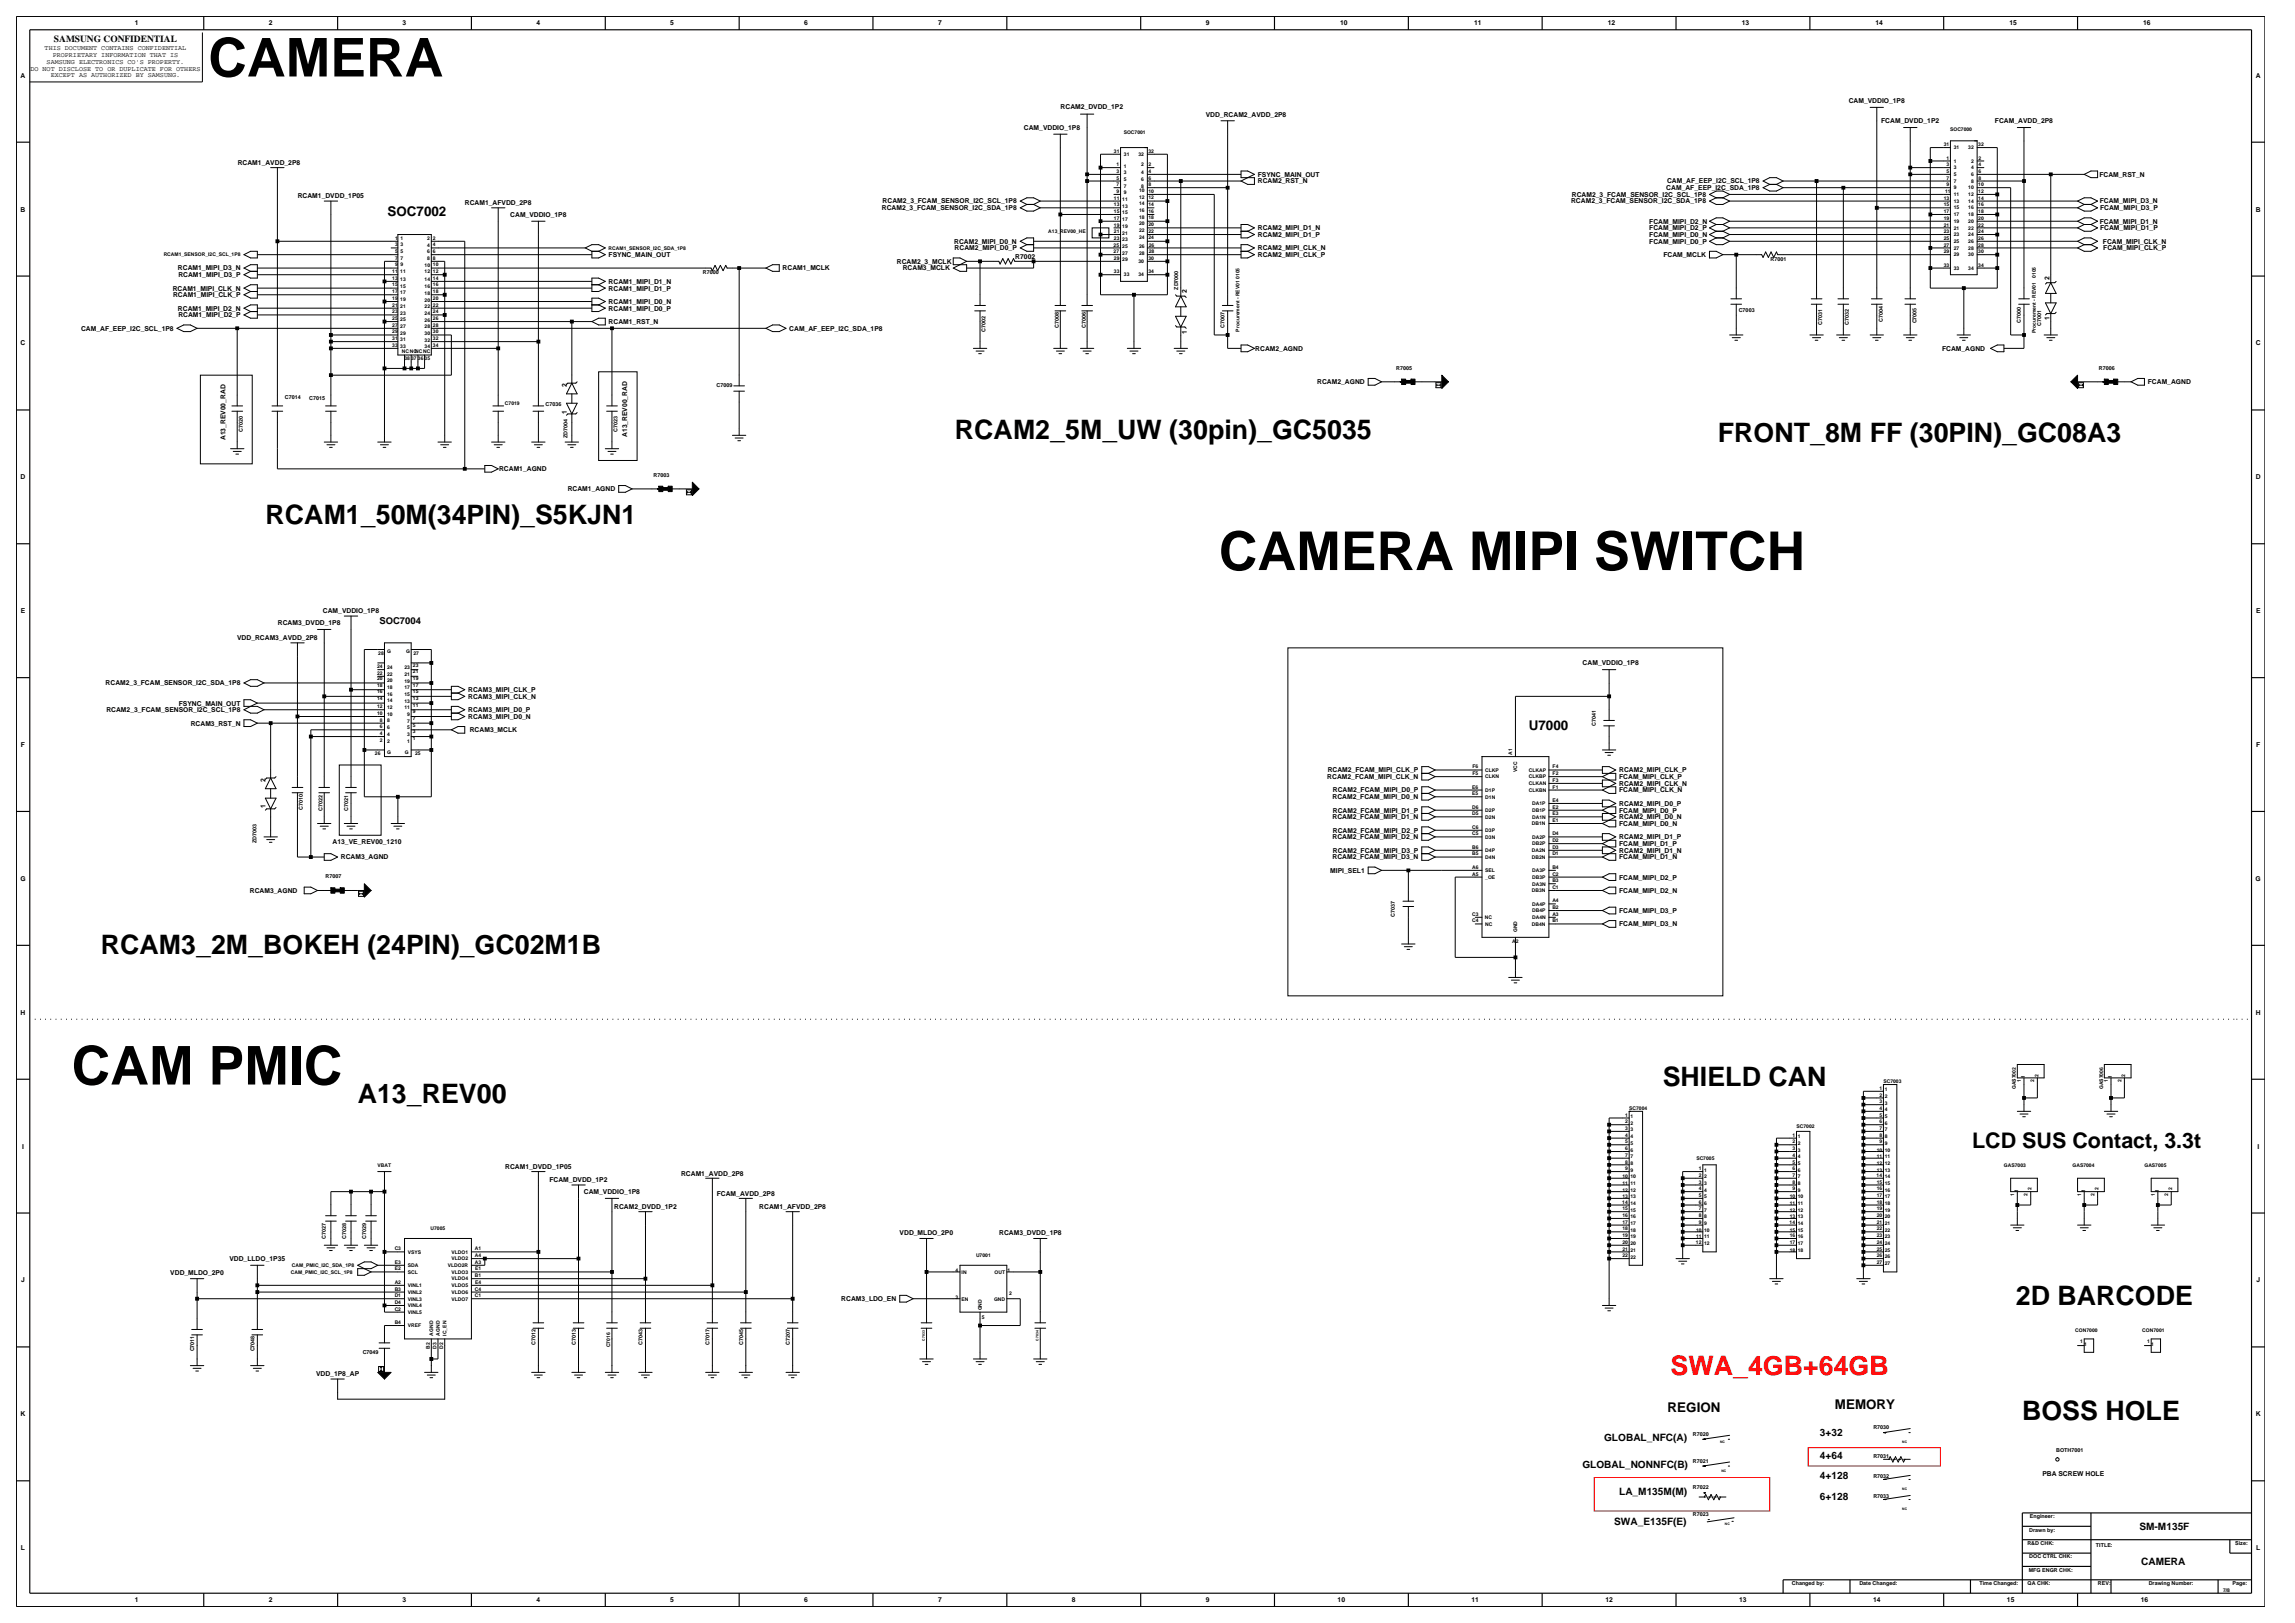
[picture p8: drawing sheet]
<svg xmlns="http://www.w3.org/2000/svg" width="420mm" height="297mm" viewBox="0 0 420 297" stroke-linecap="round" stroke-linejoin="round" font-family="sans-serif">
<defs><g id="words">
<g font-size="9.8">
<text x="38.1" y="14">CAMERA</text>
<text x="223.1" y="104.3">CAMERA MIPI SWITCH</text>
<text x="13.1" y="198.5">CAM PMIC</text>
</g>
<g font-size="4.9">
<text x="174.8" y="80.3">RCAM2_5M_UW (30pin)_GC5035</text>
<text x="314.4" y="80.9">FRONT_8M FF (30PIN)_GC08A3</text>
<text x="48.6" y="95.9">RCAM1_50M(34PIN)_S5KJN1</text>
<text x="18.5" y="174.5">RCAM3_2M_BOKEH (24PIN)_GC02M1B</text>
<text x="65.5" y="201.8">A13_REV00</text>
<text x="304.3" y="198.7">SHIELD CAN</text>
<text x="368.9" y="238.8">2D BARCODE</text>
<text x="370.1" y="259.9">BOSS HOLE</text>
</g>
<text font-size="4.9" fill="#f00" x="305.7" y="251.7">SWA_4GB+64GB</text>
<text font-size="3.9" x="360.9" y="210.1">LCD SUS Contact, 3.3t</text>
<g font-size="2.5">
<text x="70.9" y="39.6">SOC7002</text>
<text x="279.8" y="133.5">U7000</text>
<text x="335.8" y="257.9">MEMORY</text>
<text x="305.2" y="258.5">REGION</text>
</g>
<g font-size="1.9">
<text x="293.6" y="263.7">GLOBAL_NFC(A)</text>
<text x="333.1" y="262.7">3+32</text>
<text x="289.6" y="268.6">GLOBAL_NONNFC(B)</text>
<text x="333.1" y="267">4+64</text>
<text x="296.3" y="273.5">LA_M135M(M)</text>
<text x="333.1" y="274.4">6+128</text>
<text x="333.1" y="270.7">4+128</text>
<text x="295.4" y="279">SWA_E135F(E)</text>
<text x="391.5" y="279.9">SM-M135F</text>
<text x="391.8" y="286.3">CAMERA</text>
</g>
<g font-size="1.7">
<text x="9.9" y="7.7">SAMSUNG CONFIDENTIAL</text>
<text x="69.4" y="114.3">SOC7004</text>
</g>
<g font-size="1.2">
<text x="24.7" y="4.7">1</text>
<text x="49.2" y="4.7">2</text>
<text x="73.7" y="4.7">3</text>
<text x="98.2" y="4.7">4</text>
<text x="122.7" y="4.7">5</text>
<text x="147.2" y="4.7">6</text>
<text x="171.7" y="4.7">7</text>
<text x="220.7" y="4.7">9</text>
<text x="245.3" y="4.7">10</text>
<text x="269.8" y="4.7">11</text>
<text x="294.3" y="4.7">12</text>
<text x="318.7" y="4.7">13</text>
<text x="343.2" y="4.7">14</text>
<text x="367.7" y="4.7">15</text>
<text x="392.2" y="4.7">16</text>
<text x="8.2" y="9.2">THIS DOCUMENT CONTAINS CONFIDENTIAL</text>
<text x="8.5" y="11.7">SAMSUNG ELECTRONICS CO'S PROPERTY.</text>
<text x="9.6" y="10.5">PROPRIETARY INFORMATION THAT IS</text>
<text x="3.8" y="14.2">A</text>
<text x="5.6" y="12.9">DO NOT DISCLOSE TO OR DUPLICATE FOR OTHERS</text>
<text x="9.3" y="14.1">EXCEPT AS AUTHORIZED BY SAMSUNG.</text>
<text x="412.8" y="14.2">A</text>
<text x="187.4" y="23.8">CAM_VDDIO_1P8</text>
<text x="194.1" y="19.9">RCAM2_DVDD_1P2</text>
<text x="220.7" y="21.3">VDD_RCAM2_AVDD_2P8</text>
<text x="338.3" y="18.9">CAM_VDDIO_1P8</text>
<text x="344.3" y="22.5">FCAM_DVDD_1P2</text>
<text x="365.1" y="22.5">FCAM_AVDD_2P8</text>
<text x="43.5" y="30.2">RCAM1_AVDD_2P8</text>
<text x="230.2" y="32.4">FSYNC_MAIN_OUT</text>
<text x="230.2" y="33.6">RCAM2_RST_N</text>
<text x="304.9" y="34.8">CAM_AF_EEP_I2C_SDA_1P8</text>
<text x="305.1" y="33.6">CAM_AF_EEP_I2C_SCL_1P8</text>
<text x="384.2" y="32.4">FCAM_RST_N</text>
<text x="3.8" y="38.7">B</text>
<text x="54.5" y="36.3">RCAM1_DVDD_1P05</text>
<text x="85.1" y="37.6">RCAM1_AFVDD_2P8</text>
<text x="93.4" y="39.7">CAM_VDDIO_1P8</text>
<text x="161.4" y="38.5">RCAM2_3_FCAM_SENSOR_I2C_SDA_1P8</text>
<text x="161.5" y="37.2">RCAM2_3_FCAM_SENSOR_I2C_SCL_1P8</text>
<text x="287.5" y="37.2">RCAM2_3_FCAM_SENSOR_I2C_SDA_1P8</text>
<text x="287.7" y="36">RCAM2_3_FCAM_SENSOR_I2C_SCL_1P8</text>
<text x="301.8" y="40.9">FCAM_MIPI_D2_N</text>
<text x="384.3" y="37.2">FCAM_MIPI_D3_N</text>
<text x="384.3" y="40.9">FCAM_MIPI_D1_N</text>
<text x="384.3" y="38.5">FCAM_MIPI_D3_P</text>
<text x="412.8" y="38.7">B</text>
<text x="111.4" y="47">FSYNC_MAIN_OUT</text>
<text x="174.6" y="44.6">RCAM2_MIPI_D0_N</text>
<text x="174.7" y="45.8">RCAM2_MIPI_D0_P</text>
<text x="185.8" y="47.3">R7002</text>
<text x="230.2" y="45.8">RCAM2_MIPI_CLK_N</text>
<text x="230.2" y="43.4">RCAM2_MIPI_D1_P</text>
<text x="230.2" y="42.1">RCAM2_MIPI_D1_N</text>
<text x="230.2" y="47">RCAM2_MIPI_CLK_P</text>
<text x="301.8" y="42.1">FCAM_MIPI_D2_P</text>
<text x="301.8" y="43.4">FCAM_MIPI_D0_N</text>
<text x="301.8" y="44.6">FCAM_MIPI_D0_P</text>
<text x="304.4" y="47">FCAM_MCLK</text>
<text x="384.3" y="42.1">FCAM_MIPI_D1_P</text>
<text x="384.8" y="44.6">FCAM_MIPI_CLK_N</text>
<text x="384.9" y="45.8">FCAM_MIPI_CLK_P</text>
<text x="31.6" y="53.2">RCAM1_MIPI_CLK_N</text>
<text x="32.6" y="49.5">RCAM1_MIPI_D3_N</text>
<text x="32.6" y="50.7">RCAM1_MIPI_D3_P</text>
<text x="111.4" y="51.9">RCAM1_MIPI_D1_N</text>
<text x="111.4" y="53.2">RCAM1_MIPI_D1_P</text>
<text x="143.2" y="49.5">RCAM1_MCLK</text>
<text x="164.1" y="48.3">RCAM2_3_MCLK</text>
<text x="165.2" y="49.5">RCAM3_MCLK</text>
<text x="217.2" y="53.7" transform="rotate(-90 217.2 53.7)">2</text>
<text x="375.1" y="51.2" transform="rotate(-90 375.1 51.2)">2</text>
<text x="31.7" y="54.4">RCAM1_MIPI_CLK_P</text>
<text x="32.6" y="56.8">RCAM1_MIPI_D2_N</text>
<text x="32.6" y="58.1">RCAM1_MIPI_D2_P</text>
<text x="111.4" y="59.3">RCAM1_RST_N</text>
<text x="111.4" y="55.6">RCAM1_MIPI_D0_N</text>
<text x="111.4" y="56.8">RCAM1_MIPI_D0_P</text>
<text x="375.1" y="58.6" transform="rotate(-90 375.1 58.6)">1</text>
<text x="3.8" y="63.2">C</text>
<text x="14.8" y="60.5">CAM_AF_EEP_I2C_SCL_1P8</text>
<text x="144.4" y="60.5">CAM_AF_EEP_I2C_SDA_1P8</text>
<text x="217.2" y="61" transform="rotate(-90 217.2 61)">1</text>
<text x="229.7" y="64.2">RCAM2_AGND</text>
<text x="355.4" y="64.2">FCAM_AGND</text>
<text x="412.8" y="63.2">C</text>
<text x="103.7" y="70.9" transform="rotate(-90 103.7 70.9)">2</text>
<text x="241.1" y="70.3">RCAM2_AGND</text>
<text x="393.1" y="70.3">FCAM_AGND</text>
<text x="103.7" y="75.7" transform="rotate(-90 103.7 75.7)">1</text>
<text x="41.3" y="80.6" transform="rotate(-90 41.3 80.6)">A13_REV00_RAD</text>
<text x="114.8" y="80" transform="rotate(-90 114.8 80)">A13_REV00_RAD</text>
<text x="3.8" y="87.7">D</text>
<text x="91.3" y="86.2">RCAM1_AGND</text>
<text x="103.9" y="89.9">RCAM1_AGND</text>
<text x="412.8" y="87.7">D</text>
<text x="3.8" y="112.2">E</text>
<text x="59.1" y="112.3">CAM_VDDIO_1P8</text>
<text x="412.9" y="112.2">E</text>
<text x="43.4" y="117.2">VDD_RCAM3_AVDD_2P8</text>
<text x="50.9" y="114.4">RCAM3_DVDD_1P8</text>
<text x="19.3" y="125.4">RCAM2_3_FCAM_SENSOR_I2C_SDA_1P8</text>
<text x="289.6" y="121.7">CAM_VDDIO_1P8</text>
<text x="19.5" y="130.3">RCAM2_3_FCAM_SENSOR_I2C_SCL_1P8</text>
<text x="32.7" y="129.1">FSYNC_MAIN_OUT</text>
<text x="85.7" y="130.3">RCAM3_MIPI_D0_P</text>
<text x="85.7" y="127.9">RCAM3_MIPI_CLK_N</text>
<text x="85.7" y="126.6">RCAM3_MIPI_CLK_P</text>
<text x="85.7" y="131.6">RCAM3_MIPI_D0_N</text>
<text x="3.8" y="136.7">F</text>
<text x="34.9" y="132.8">RCAM3_RST_N</text>
<text x="86" y="134">RCAM3_MCLK</text>
<text x="412.9" y="136.7">F</text>
<text x="48.6" y="143.1" transform="rotate(-90 48.6 143.1)">2</text>
<text x="242.9" y="142.6">RCAM2_FCAM_MIPI_CLK_N</text>
<text x="243" y="141.3">RCAM2_FCAM_MIPI_CLK_P</text>
<text x="296.3" y="142.6">FCAM_MIPI_CLK_P</text>
<text x="296.3" y="141.3">RCAM2_MIPI_CLK_P</text>
<text x="296.3" y="143.8">RCAM2_MIPI_CLK_N</text>
<text x="48.6" y="147.9" transform="rotate(-90 48.6 147.9)">1</text>
<text x="243.9" y="146.2">RCAM2_FCAM_MIPI_D0_N</text>
<text x="243.9" y="149.9">RCAM2_FCAM_MIPI_D1_N</text>
<text x="243.9" y="148.7">RCAM2_FCAM_MIPI_D1_P</text>
<text x="243.9" y="145">RCAM2_FCAM_MIPI_D0_P</text>
<text x="296.3" y="145">FCAM_MIPI_CLK_N</text>
<text x="296.3" y="147.5">RCAM2_MIPI_D0_P</text>
<text x="296.3" y="148.7">FCAM_MIPI_D0_P</text>
<text x="296.3" y="149.9">RCAM2_MIPI_D0_N</text>
<text x="60.9" y="154.4">A13_VE_REV00_1210</text>
<text x="243.9" y="153.6">RCAM2_FCAM_MIPI_D2_N</text>
<text x="243.9" y="152.4">RCAM2_FCAM_MIPI_D2_P</text>
<text x="296.3" y="151.1">FCAM_MIPI_D0_N</text>
<text x="296.3" y="154.8">FCAM_MIPI_D1_P</text>
<text x="296.3" y="153.6">RCAM2_MIPI_D1_P</text>
<text x="3.7" y="161.2">G</text>
<text x="62.4" y="157.3">RCAM3_AGND</text>
<text x="243.5" y="159.7">MIPI_SEL1</text>
<text x="243.9" y="157.3">RCAM2_FCAM_MIPI_D3_N</text>
<text x="243.9" y="156">RCAM2_FCAM_MIPI_D3_P</text>
<text x="296.3" y="156">RCAM2_MIPI_D1_N</text>
<text x="296.3" y="160.9">FCAM_MIPI_D2_P</text>
<text x="296.3" y="157.3">FCAM_MIPI_D1_N</text>
<text x="412.8" y="161.2">G</text>
<text x="45.7" y="163.4">RCAM3_AGND</text>
<text x="296.3" y="163.4">FCAM_MIPI_D2_N</text>
<text x="296.3" y="167.1">FCAM_MIPI_D3_P</text>
<text x="296.3" y="169.5">FCAM_MIPI_D3_N</text>
<text x="3.8" y="185.7">H</text>
<text x="412.8" y="185.7">H</text>
<text x="4" y="210.2">I</text>
<text x="92.5" y="213.9">RCAM1_DVDD_1P05</text>
<text x="124.6" y="215.1">RCAM1_AVDD_2P8</text>
<text x="413.1" y="210.2">I</text>
<text x="100.6" y="216.4">FCAM_DVDD_1P2</text>
<text x="106.8" y="218.5">CAM_VDDIO_1P8</text>
<text x="112.4" y="221.2">RCAM2_DVDD_1P2</text>
<text x="131.2" y="218.8">FCAM_AVDD_2P8</text>
<text x="139" y="221.2">RCAM1_AFVDD_2P8</text>
<text x="164.6" y="225.9">VDD_MLDO_2P0</text>
<text x="182.8" y="226">RCAM3_DVDD_1P8</text>
<text x="31.2" y="233.3">VDD_MLDO_2P0</text>
<text x="42" y="230.8">VDD_LLDO_1P35</text>
<text x="3.9" y="234.7">J</text>
<text x="154" y="238.1">RCAM3_LDO_EN</text>
<text x="412.9" y="234.7">J</text>
<text x="57.8" y="251.9">VDD_1P8_AP</text>
<text x="3.8" y="259.2">K</text>
<text x="412.8" y="259.2">K</text>
<text x="373.8" y="270.1">PBA SCREW HOLE</text>
<text x="3.8" y="283.7">L</text>
<text x="412.9" y="283.7">L</text>
<text x="24.7" y="293.2">1</text>
<text x="49.2" y="293.2">2</text>
<text x="73.7" y="293.2">3</text>
<text x="98.2" y="293.2">4</text>
<text x="122.7" y="293.2">5</text>
<text x="147.2" y="293.2">6</text>
<text x="171.7" y="293.2">7</text>
<text x="196.2" y="293.2">8</text>
<text x="220.7" y="293.2">9</text>
<text x="244.8" y="293.2">10</text>
<text x="269.3" y="293.2">11</text>
<text x="293.8" y="293.2">12</text>
<text x="318.3" y="293.2">13</text>
<text x="342.8" y="293.2">14</text>
<text x="367.3" y="293.2">15</text>
<text x="391.8" y="293.2">16</text>
</g>
<g font-size="1">
<text x="324" y="47.8">R7001</text>
<text x="128.6" y="50.2">R7000</text>
<text x="215.6" y="53" transform="rotate(-90 215.6 53)">ZD7000</text>
<text x="193.8" y="60" transform="rotate(-90 193.8 60)">C7008</text>
<text x="198.7" y="60" transform="rotate(-90 198.7 60)">C7006</text>
<text x="224.1" y="60" transform="rotate(-90 224.1 60)">C7007</text>
<text x="318.2" y="57">C7003</text>
<text x="333.4" y="59.5" transform="rotate(-90 333.4 59.5)">C7031</text>
<text x="338.4" y="59.5" transform="rotate(-90 338.4 59.5)">C7032</text>
<text x="344.5" y="58.9" transform="rotate(-90 344.5 58.9)">C7004</text>
<text x="350.7" y="59.2" transform="rotate(-90 350.7 59.2)">C7005</text>
<text x="369.8" y="59" transform="rotate(-90 369.8 59)">C7000</text>
<text x="373.6" y="59.6" transform="rotate(-90 373.6 59.6)">C7001</text>
<text x="180.4" y="60.7" transform="rotate(-90 180.4 60.7)">C7002</text>
<text x="131.1" y="70.8">C7009</text>
<text x="255.5" y="67.7">R7005</text>
<text x="384.1" y="67.7">R7006</text>
<text x="52.1" y="73">C7014</text>
<text x="56.6" y="73.2">C7015</text>
<text x="99.8" y="74.2">C7036</text>
<text x="44.4" y="79.1" transform="rotate(-90 44.4 79.1)">C7020</text>
<text x="103.8" y="80.1" transform="rotate(-90 103.8 80.1)">ZD7004</text>
<text x="113" y="79.1" transform="rotate(-90 113 79.1)">C7023</text>
<text x="119.6" y="87.3">R7003</text>
<text x="292" y="132.8" transform="rotate(-90 292 132.8)">C7041</text>
<text x="55.4" y="148.2" transform="rotate(-90 55.4 148.2)">C7010</text>
<text x="59" y="148.4" transform="rotate(-90 59 148.4)">C7022</text>
<text x="63.7" y="148.4" transform="rotate(-90 63.7 148.4)">C7021</text>
<text x="46.9" y="154.2" transform="rotate(-90 46.9 154.2)">ZD7003</text>
<text x="59.6" y="160.7">R7007</text>
<text x="255.3" y="167.8" transform="rotate(-90 255.3 167.8)">C7037</text>
<text x="59.6" y="226.8" transform="rotate(-90 59.6 226.8)">C7027</text>
<text x="63.3" y="226.8" transform="rotate(-90 63.3 226.8)">C7028</text>
<text x="67" y="226.8" transform="rotate(-90 67 226.8)">C7029</text>
<text x="35.5" y="247.3" transform="rotate(-90 35.5 247.3)">C7011</text>
<text x="46.6" y="247.3" transform="rotate(-90 46.6 247.3)">C7048</text>
<text x="66.4" y="247.8">C7049</text>
<text x="98" y="246.1" transform="rotate(-90 98 246.1)">C7012</text>
<text x="105.4" y="246.1" transform="rotate(-90 105.4 246.1)">C7013</text>
<text x="117.6" y="246.1" transform="rotate(-90 117.6 246.1)">C7043</text>
<text x="129.8" y="246.1" transform="rotate(-90 129.8 246.1)">C7017</text>
<text x="136" y="246.1" transform="rotate(-90 136 246.1)">C7045</text>
<text x="144.6" y="246.1" transform="rotate(-90 144.6 246.1)">C7207</text>
<text x="309.8" y="262.7">R7020</text>
<text x="342.8" y="261.5">R7030</text>
<text x="309.8" y="267.7">R7021</text>
<text x="342.8" y="266.7">R7031</text>
<text x="376.3" y="265.7">BOTH7001</text>
<text x="309.8" y="272.6">R7022</text>
<text x="342.8" y="274.1">R7033</text>
<text x="342.8" y="270.4">R7032</text>
<text x="309.8" y="277.5">R7023</text>
<text x="371.4" y="280.2">Drawn by:</text>
<text x="371.5" y="277.8">Engineer:</text>
<text x="371" y="282.7">R&amp;D CHK:</text>
<text x="371.3" y="287.6">MFG ENGR CHK:</text>
<text x="371.4" y="285.2">DOC CTRL CHK:</text>
<text x="383.6" y="283">TITLE:</text>
<text x="409.1" y="282.7">Size:</text>
<text x="327.9" y="290.1">Changed by:</text>
<text x="340.3" y="290.1">Date Changed:</text>
<text x="362.2" y="290.1">Time Changed:</text>
<text x="371.1" y="290.1">QA CHK:</text>
<text x="383.9" y="290.1">REV:</text>
<text x="393.2" y="290.1">Drawing Number:</text>
<text x="408.6" y="290.1">Page:</text>
</g>
<g font-size=".9">
<text x="356.9" y="23.9">SOC7000</text>
<text x="203.9" y="28">31</text>
<text x="205.6" y="24.6">SOC7001</text>
<text x="205.7" y="28.5">31</text>
<text x="208.3" y="28.5">32</text>
<text x="210.2" y="28">32</text>
<text x="355.7" y="26.8">31</text>
<text x="356.2" y="29.2">1</text>
<text x="357.5" y="27.3">31</text>
<text x="357.5" y="29.8">1</text>
<text x="360.2" y="27.3">32</text>
<text x="360.7" y="29.8">2</text>
<text x="362" y="26.8">32</text>
<text x="362.1" y="29.2">2</text>
<text x="204.3" y="35.3">9</text>
<text x="204.3" y="32.9">5</text>
<text x="204.3" y="34.1">7</text>
<text x="204.3" y="31.7">3</text>
<text x="204.3" y="30.4">1</text>
<text x="205.7" y="35.6">9</text>
<text x="205.7" y="33.1">5</text>
<text x="205.7" y="34.3">7</text>
<text x="205.7" y="31.9">3</text>
<text x="205.7" y="30.7">1</text>
<text x="208.5" y="35.1">10</text>
<text x="208.8" y="34.3">8</text>
<text x="208.8" y="31.9">4</text>
<text x="208.8" y="33.1">6</text>
<text x="208.8" y="30.4">2</text>
<text x="210.2" y="35.2">10</text>
<text x="210.2" y="34.1">8</text>
<text x="210.2" y="31.7">4</text>
<text x="210.2" y="32.9">6</text>
<text x="210.2" y="30.4">2</text>
<text x="356" y="35.3">11</text>
<text x="356.2" y="31.7">5</text>
<text x="356.2" y="32.9">7</text>
<text x="356.2" y="34.1">9</text>
<text x="356.2" y="30.4">3</text>
<text x="357.5" y="34.7">9</text>
<text x="357.5" y="32.2">5</text>
<text x="357.5" y="33.4">7</text>
<text x="357.5" y="31">3</text>
<text x="357.5" y="35.9">11</text>
<text x="360.2" y="34.7">10</text>
<text x="360.2" y="35.9">12</text>
<text x="360.7" y="31">4</text>
<text x="360.7" y="32.2">6</text>
<text x="360.7" y="33.4">8</text>
<text x="362" y="34.1">10</text>
<text x="362" y="35.3">12</text>
<text x="362.1" y="30.4">4</text>
<text x="362.1" y="31.7">6</text>
<text x="362.1" y="32.9">8</text>
<text x="203.9" y="40.2">17</text>
<text x="203.9" y="41.5">19</text>
<text x="203.9" y="36.5">11</text>
<text x="203.9" y="37.8">13</text>
<text x="203.9" y="39">15</text>
<text x="205.4" y="40.5">17</text>
<text x="205.4" y="41.7">19</text>
<text x="205.4" y="36.8">11</text>
<text x="205.4" y="38">13</text>
<text x="205.4" y="39.2">15</text>
<text x="208.5" y="40">18</text>
<text x="208.5" y="41.3">20</text>
<text x="208.5" y="36.4">12</text>
<text x="208.5" y="37.6">14</text>
<text x="208.5" y="38.8">16</text>
<text x="210.2" y="38.9">16</text>
<text x="210.2" y="40.2">18</text>
<text x="210.2" y="41.4">20</text>
<text x="210.2" y="36.5">12</text>
<text x="210.2" y="37.7">14</text>
<text x="355.7" y="40.2">19</text>
<text x="355.7" y="41.5">21</text>
<text x="355.7" y="36.5">13</text>
<text x="355.7" y="37.8">15</text>
<text x="355.7" y="39">17</text>
<text x="357.5" y="40.8">19</text>
<text x="357.5" y="42">21</text>
<text x="357.5" y="37.1">13</text>
<text x="357.5" y="38.3">15</text>
<text x="357.5" y="39.6">17</text>
<text x="360.2" y="39.6">18</text>
<text x="360.2" y="40.8">20</text>
<text x="360.2" y="42">22</text>
<text x="360.2" y="37.1">14</text>
<text x="360.2" y="38.3">16</text>
<text x="362" y="39">18</text>
<text x="362" y="40.2">20</text>
<text x="362" y="41.5">22</text>
<text x="362" y="36.5">14</text>
<text x="362" y="37.8">16</text>
<text x="30" y="46.9">RCAM1_SENSOR_I2C_SCL_1P8</text>
<text x="72.3" y="46.3">5</text>
<text x="72.3" y="47.5">7</text>
<text x="72.3" y="45.1">3</text>
<text x="72.3" y="43.9">1</text>
<text x="73.3" y="46.3">5</text>
<text x="73.3" y="47.5">7</text>
<text x="73.3" y="45.1">3</text>
<text x="73.3" y="43.9">1</text>
<text x="78.2" y="45.1">4</text>
<text x="78.2" y="46.4">6</text>
<text x="78.2" y="47.6">8</text>
<text x="78.2" y="43.9">2</text>
<text x="79.2" y="45.1">4</text>
<text x="79.2" y="46.3">6</text>
<text x="79.2" y="47.5">8</text>
<text x="79.2" y="43.9">2</text>
<text x="111.4" y="45.7">RCAM1_SENSOR_I2C_SDA_1P8</text>
<text x="191.8" y="42.6">A13_REV00_HE</text>
<text x="203.8" y="45.1">25</text>
<text x="203.8" y="46.4">27</text>
<text x="203.9" y="47.6">29</text>
<text x="203.9" y="42.7">21</text>
<text x="203.9" y="43.9">23</text>
<text x="205.4" y="45.4">25</text>
<text x="205.4" y="46.6">27</text>
<text x="205.4" y="47.8">29</text>
<text x="205.4" y="42.9">21</text>
<text x="205.4" y="44.2">23</text>
<text x="208.5" y="43.7">24</text>
<text x="208.5" y="45.4">26</text>
<text x="208.5" y="46.6">28</text>
<text x="208.5" y="42.5">22</text>
<text x="210.2" y="47.6">30</text>
<text x="210.2" y="43.8">24</text>
<text x="210.2" y="42.6">22</text>
<text x="210.2" y="45.1">26</text>
<text x="210.2" y="46.4">28</text>
<text x="355.7" y="45.1">27</text>
<text x="355.7" y="46.4">29</text>
<text x="355.7" y="42.7">23</text>
<text x="355.7" y="43.9">25</text>
<text x="357.5" y="44.4">25</text>
<text x="357.5" y="45.7">27</text>
<text x="357.5" y="46.9">29</text>
<text x="357.5" y="43.2">23</text>
<text x="360.2" y="44.4">26</text>
<text x="360.2" y="45.7">28</text>
<text x="360.2" y="46.9">30</text>
<text x="360.2" y="43.2">24</text>
<text x="362" y="43.9">26</text>
<text x="362" y="45.1">28</text>
<text x="362" y="46.4">30</text>
<text x="362" y="42.7">24</text>
<text x="71.8" y="51.2">13</text>
<text x="71.8" y="52.4">15</text>
<text x="71.8" y="53.6">17</text>
<text x="71.8" y="50">11</text>
<text x="72.3" y="48.7">9</text>
<text x="73.3" y="51.4">13</text>
<text x="73.3" y="52.7">15</text>
<text x="73.3" y="53.9">17</text>
<text x="73.3" y="50">11</text>
<text x="73.3" y="48.7">9</text>
<text x="77.7" y="50">12</text>
<text x="77.7" y="51.5">14</text>
<text x="77.7" y="52.7">16</text>
<text x="77.7" y="53.9">18</text>
<text x="77.7" y="48.8">10</text>
<text x="79.2" y="51.2">14</text>
<text x="79.2" y="52.4">16</text>
<text x="79.2" y="53.6">18</text>
<text x="79.2" y="48.7">10</text>
<text x="79.2" y="50">12</text>
<text x="203.9" y="50">33</text>
<text x="205.7" y="50.6">33</text>
<text x="208.3" y="50.6">34</text>
<text x="208.3" y="48.1">30</text>
<text x="210.2" y="50">34</text>
<text x="355.7" y="48.8">33</text>
<text x="357.5" y="49.4">33</text>
<text x="360.2" y="49.4">34</text>
<text x="362" y="48.8">34</text>
<text x="372.6" y="50.9" transform="rotate(-90 372.6 50.9)">0105</text>
<text x="71.8" y="56.1">21</text>
<text x="71.8" y="57.3">23</text>
<text x="71.8" y="58.5">25</text>
<text x="71.8" y="59.8">27</text>
<text x="71.8" y="54.9">19</text>
<text x="73.3" y="56.3">21</text>
<text x="73.3" y="57.6">23</text>
<text x="73.3" y="58.8">25</text>
<text x="73.3" y="55.1">19</text>
<text x="77.7" y="55.2">20</text>
<text x="77.7" y="56.4">22</text>
<text x="77.7" y="57.6">24</text>
<text x="77.7" y="58.8">26</text>
<text x="79.2" y="59.8">28</text>
<text x="79.2" y="54.9">20</text>
<text x="79.2" y="56.1">22</text>
<text x="79.2" y="57.3">24</text>
<text x="79.2" y="58.5">26</text>
<text x="71.8" y="61">29</text>
<text x="71.8" y="62.2">31</text>
<text x="71.8" y="63.4">33</text>
<text x="73.3" y="61.2">29</text>
<text x="73.3" y="62.5">31</text>
<text x="73.3" y="63.7">33</text>
<text x="73.3" y="60">27</text>
<text x="73.5" y="64.6">NC NCNCNC</text>
<text x="74" y="65.9">38</text>
<text x="75.2" y="65.9">37</text>
<text x="76.5" y="65.9">36</text>
<text x="77.7" y="65.9">35</text>
<text x="77.7" y="60.1">28</text>
<text x="77.7" y="61.3">30</text>
<text x="77.7" y="62.5">32</text>
<text x="77.7" y="63.7">34</text>
<text x="79.2" y="61">30</text>
<text x="79.2" y="62.2">32</text>
<text x="79.2" y="63.4">34</text>
<text x="226.8" y="60.7" transform="rotate(-90 226.8 60.7)">Procurement - REV01 0105</text>
<text x="372.6" y="61" transform="rotate(-90 372.6 61)">Procurement - REV01</text>
<text x="92.4" y="74.2">C7019</text>
<text x="69.2" y="119.8">28</text>
<text x="70.9" y="119.5">G</text>
<text x="74.3" y="119.5">G</text>
<text x="75.7" y="119.8">27</text>
<text x="69" y="124.4">20</text>
<text x="69" y="123.5">22</text>
<text x="69" y="122.2">24</text>
<text x="69" y="125.6">18</text>
<text x="70.9" y="124.8">20</text>
<text x="70.9" y="123.6">22</text>
<text x="70.9" y="122.4">24</text>
<text x="74" y="123.7">21</text>
<text x="74" y="122.5">23</text>
<text x="74" y="124.9">19</text>
<text x="75.6" y="123.2">21</text>
<text x="75.6" y="122">23</text>
<text x="75.6" y="125.6">17</text>
<text x="75.6" y="124.4">19</text>
<text x="69" y="128.1">14</text>
<text x="69" y="126.9">16</text>
<text x="69" y="130.8">10</text>
<text x="69" y="129.6">12</text>
<text x="70.9" y="129.8">12</text>
<text x="70.9" y="128.5">14</text>
<text x="70.9" y="127.3">16</text>
<text x="70.9" y="126.1">18</text>
<text x="70.9" y="131">10</text>
<text x="74" y="128.6">13</text>
<text x="74" y="127.4">15</text>
<text x="74" y="126.1">17</text>
<text x="74" y="129.8">11</text>
<text x="74.5" y="131">9</text>
<text x="75.6" y="130.5">9</text>
<text x="75.6" y="131.8">7</text>
<text x="75.6" y="128.1">13</text>
<text x="75.6" y="126.9">15</text>
<text x="75.6" y="129.3">11</text>
<text x="69.5" y="134.5">4</text>
<text x="69.5" y="133.3">6</text>
<text x="69.5" y="132.1">8</text>
<text x="69.5" y="135.7">2</text>
<text x="70.9" y="134.7">4</text>
<text x="70.9" y="133.4">6</text>
<text x="70.9" y="132.2">8</text>
<text x="70.9" y="135.9">2</text>
<text x="70.9" y="137.9">G</text>
<text x="74.1" y="137.9">G</text>
<text x="74.5" y="134.7">3</text>
<text x="74.5" y="133.5">5</text>
<text x="74.5" y="132.2">7</text>
<text x="74.5" y="135.9">1</text>
<text x="75.6" y="134.2">3</text>
<text x="75.6" y="133">5</text>
<text x="75.6" y="135.4">1</text>
<text x="68.6" y="138.2">26</text>
<text x="76" y="138.2">25</text>
<text x="269.4" y="141.8">F5</text>
<text x="269.4" y="140.6">F6</text>
<text x="271.8" y="142.4">CLKN</text>
<text x="271.8" y="141.2">CLKP</text>
<text x="276.7" y="138.1" transform="rotate(-90 276.7 138.1)">A1</text>
<text x="277.7" y="141.3" transform="rotate(-90 277.7 141.3)">VCC</text>
<text x="279.8" y="142.4">CLKBP</text>
<text x="279.8" y="143.7">CLKAN</text>
<text x="279.8" y="141.2">CLKAP</text>
<text x="284.1" y="141.8">F2</text>
<text x="284.1" y="143.1">F3</text>
<text x="284.1" y="140.6">F4</text>
<text x="269.4" y="149.2">D5</text>
<text x="269.4" y="148">D6</text>
<text x="269.4" y="144.3">E6</text>
<text x="269.4" y="145.5">E5</text>
<text x="271.8" y="144.9">D1P</text>
<text x="271.8" y="149.8">D2N</text>
<text x="271.8" y="148.6">D2P</text>
<text x="271.8" y="146.1">D1N</text>
<text x="279.8" y="144.9">CLKBN</text>
<text x="280.4" y="149.8">DA1N</text>
<text x="280.4" y="147.3">DA1P</text>
<text x="280.4" y="148.6">DB1P</text>
<text x="284.1" y="148">E2</text>
<text x="284.1" y="149.2">E3</text>
<text x="284.1" y="146.7">E4</text>
<text x="284.1" y="144.3">F1</text>
<text x="269.4" y="152.9">C5</text>
<text x="269.4" y="151.6">C6</text>
<text x="269.4" y="155.3">B6</text>
<text x="271.8" y="153.5">D3N</text>
<text x="271.8" y="152.3">D3P</text>
<text x="271.8" y="155.9">D4P</text>
<text x="280.3" y="151">DB1N</text>
<text x="280.3" y="155.9">DA2N</text>
<text x="280.4" y="153.5">DA2P</text>
<text x="280.4" y="154.7">DB2P</text>
<text x="284.1" y="152.9">D4</text>
<text x="284.1" y="154.1">D2</text>
<text x="284.1" y="155.3">D3</text>
<text x="284.1" y="150.4">E1</text>
<text x="269.4" y="159">A6</text>
<text x="269.4" y="156.5">B5</text>
<text x="269.4" y="160.2">A5</text>
<text x="271.8" y="159.6">SEL</text>
<text x="271.8" y="157.2">D4N</text>
<text x="271.8" y="160.8">_OE</text>
<text x="280.3" y="157.2">DB2N</text>
<text x="280.4" y="159.6">DA3P</text>
<text x="280.4" y="160.8">DB3P</text>
<text x="284.1" y="160.2">C2</text>
<text x="284.1" y="156.5">D1</text>
<text x="284.1" y="161.4">B3</text>
<text x="284.1" y="159">B4</text>
<text x="269.4" y="167.6">C3</text>
<text x="280.3" y="163.3">DB3N</text>
<text x="280.4" y="162">DA3N</text>
<text x="280.4" y="165.7">DA4P</text>
<text x="280.4" y="166.9">DB4P</text>
<text x="284.1" y="166.3">B2</text>
<text x="284.1" y="162.7">C1</text>
<text x="284.1" y="167.6">A3</text>
<text x="284.1" y="165.1">A4</text>
<text x="269.4" y="168.8">C4</text>
<text x="271.7" y="168.2">NC</text>
<text x="271.8" y="169.4">NC</text>
<text x="276.8" y="172.5">A2</text>
<text x="277.7" y="170.6" transform="rotate(-90 277.7 170.6)">GND</text>
<text x="280.3" y="169.4">DB4N</text>
<text x="280.4" y="168.2">DA4N</text>
<text x="284.1" y="168.8">B1</text>
<text x="369.8" y="198" transform="rotate(-90 369.8 198)">1</text>
<text x="370.6" y="197.3" transform="rotate(-90 370.6 197.3)">1</text>
<text x="372.3" y="198" transform="rotate(-90 372.3 198)">2</text>
<text x="373" y="197" transform="rotate(-90 373 197)">2</text>
<text x="385.8" y="198" transform="rotate(-90 385.8 198)">1</text>
<text x="386.5" y="197.3" transform="rotate(-90 386.5 197.3)">1</text>
<text x="388.2" y="198" transform="rotate(-90 388.2 198)">2</text>
<text x="388.9" y="197" transform="rotate(-90 388.9 197)">2</text>
<text x="298.2" y="203.1">SC7004</text>
<text x="344" y="201.9">3</text>
<text x="344" y="203.1">4</text>
<text x="344" y="200.7">2</text>
<text x="344" y="199.4">1</text>
<text x="344.7" y="198.2">SC7003</text>
<text x="344.9" y="202.1">3</text>
<text x="344.9" y="203.4">4</text>
<text x="344.9" y="200.9">2</text>
<text x="344.9" y="199.7">1</text>
<text x="368.9" y="199.3" transform="rotate(-90 368.9 199.3)">GAS7002</text>
<text x="384.9" y="199.3" transform="rotate(-90 384.9 199.3)">GAS7006</text>
<text x="297.4" y="205.6">2</text>
<text x="297.4" y="206.8">3</text>
<text x="297.4" y="208">4</text>
<text x="297.4" y="209.2">5</text>
<text x="297.4" y="204.3">1</text>
<text x="298.4" y="205.8">2</text>
<text x="298.4" y="207">3</text>
<text x="298.4" y="208.3">4</text>
<text x="298.4" y="209.5">5</text>
<text x="298.4" y="204.6">1</text>
<text x="328" y="209.2">2</text>
<text x="328" y="208">1</text>
<text x="328.8" y="206.4">SC7002</text>
<text x="329" y="209.5">2</text>
<text x="329" y="208.3">1</text>
<text x="344" y="204.3">5</text>
<text x="344" y="205.6">6</text>
<text x="344" y="206.8">7</text>
<text x="344" y="208">8</text>
<text x="344" y="209.2">9</text>
<text x="344.9" y="204.6">5</text>
<text x="344.9" y="205.8">6</text>
<text x="344.9" y="207">7</text>
<text x="344.9" y="208.3">8</text>
<text x="344.9" y="209.5">9</text>
<text x="69.1" y="213.5">VBAT</text>
<text x="296.9" y="215.6">10</text>
<text x="297.4" y="211.7">7</text>
<text x="297.4" y="212.9">8</text>
<text x="297.4" y="214.1">9</text>
<text x="297.4" y="210.5">6</text>
<text x="298.4" y="211.9">7</text>
<text x="298.4" y="213.1">8</text>
<text x="298.4" y="214.4">9</text>
<text x="298.4" y="210.7">6</text>
<text x="298.4" y="215.6">10</text>
<text x="310.4" y="212.2">SC7005</text>
<text x="310.9" y="215.4">2</text>
<text x="310.9" y="214.1">1</text>
<text x="311.9" y="215.6">2</text>
<text x="311.9" y="214.4">1</text>
<text x="328" y="210.5">3</text>
<text x="328" y="211.7">4</text>
<text x="328" y="212.9">5</text>
<text x="328" y="214.1">6</text>
<text x="328" y="215.4">7</text>
<text x="329" y="210.7">3</text>
<text x="329" y="211.9">4</text>
<text x="329" y="213.1">5</text>
<text x="329" y="214.4">6</text>
<text x="329" y="215.6">7</text>
<text x="343.4" y="215.4">14</text>
<text x="343.5" y="214.4">13</text>
<text x="343.5" y="210.7">10</text>
<text x="343.5" y="211.9">11</text>
<text x="343.5" y="213.1">12</text>
<text x="344.9" y="214.4">13</text>
<text x="344.9" y="215.6">14</text>
<text x="344.9" y="210.7">10</text>
<text x="344.9" y="211.9">11</text>
<text x="344.9" y="213.1">12</text>
<text x="366.7" y="213.5">GAS7003</text>
<text x="379.3" y="213.5">GAS7004</text>
<text x="392.4" y="213.5">GAS7005</text>
<text x="296.9" y="220.3">14</text>
<text x="296.9" y="218.1">12</text>
<text x="296.9" y="219.3">13</text>
<text x="296.9" y="221.5">15</text>
<text x="296.9" y="216.8">11</text>
<text x="298.4" y="218.1">12</text>
<text x="298.4" y="219.3">13</text>
<text x="298.4" y="220.5">14</text>
<text x="298.4" y="221.7">15</text>
<text x="298.4" y="216.8">11</text>
<text x="310.9" y="216.6">3</text>
<text x="310.9" y="217.8">4</text>
<text x="310.9" y="219">5</text>
<text x="310.9" y="220.3">6</text>
<text x="310.9" y="221.5">7</text>
<text x="311.9" y="216.8">3</text>
<text x="311.9" y="218.1">4</text>
<text x="311.9" y="219.3">5</text>
<text x="311.9" y="220.5">6</text>
<text x="311.9" y="221.7">7</text>
<text x="327.5" y="221.7">12</text>
<text x="327.5" y="219.3">10</text>
<text x="327.5" y="220.5">11</text>
<text x="328" y="216.6">8</text>
<text x="328" y="217.8">9</text>
<text x="329" y="216.8">8</text>
<text x="329" y="218.1">9</text>
<text x="329" y="221.7">12</text>
<text x="329" y="219.3">10</text>
<text x="329" y="220.5">11</text>
<text x="343.5" y="216.6">15</text>
<text x="343.5" y="217.8">16</text>
<text x="343.5" y="219">17</text>
<text x="343.5" y="220.3">18</text>
<text x="343.5" y="221.5">19</text>
<text x="344.9" y="216.8">15</text>
<text x="344.9" y="218.1">16</text>
<text x="344.9" y="219.3">17</text>
<text x="344.9" y="220.5">18</text>
<text x="344.9" y="221.7">19</text>
<text x="368.6" y="218.8" transform="rotate(-90 368.6 218.8)">1</text>
<text x="369.3" y="218.1" transform="rotate(-90 369.3 218.1)">1</text>
<text x="371.1" y="218.8" transform="rotate(-90 371.1 218.8)">2</text>
<text x="371.8" y="217.8" transform="rotate(-90 371.8 217.8)">2</text>
<text x="380.9" y="218.8" transform="rotate(-90 380.9 218.8)">1</text>
<text x="381.6" y="218.1" transform="rotate(-90 381.6 218.1)">1</text>
<text x="383.3" y="218.8" transform="rotate(-90 383.3 218.8)">2</text>
<text x="384" y="217.8" transform="rotate(-90 384 217.8)">2</text>
<text x="394.3" y="218.8" transform="rotate(-90 394.3 218.8)">1</text>
<text x="395.1" y="218.1" transform="rotate(-90 395.1 218.1)">1</text>
<text x="396.8" y="218.8" transform="rotate(-90 396.8 218.8)">2</text>
<text x="397.5" y="217.8" transform="rotate(-90 397.5 217.8)">2</text>
<text x="78.8" y="225.1">U7005</text>
<text x="296.9" y="227.6">20</text>
<text x="296.9" y="222.7">16</text>
<text x="296.9" y="223.9">17</text>
<text x="296.9" y="225.2">18</text>
<text x="296.9" y="226.4">19</text>
<text x="298.4" y="227.9">20</text>
<text x="298.4" y="223">16</text>
<text x="298.4" y="224.2">17</text>
<text x="298.4" y="225.4">18</text>
<text x="298.4" y="226.6">19</text>
<text x="310.4" y="227.6">12</text>
<text x="310.4" y="226.6">11</text>
<text x="310.4" y="225.4">10</text>
<text x="310.9" y="222.7">8</text>
<text x="310.9" y="223.9">9</text>
<text x="311.9" y="223">8</text>
<text x="311.9" y="224.2">9</text>
<text x="311.9" y="226.6">11</text>
<text x="311.9" y="227.9">12</text>
<text x="311.9" y="225.4">10</text>
<text x="327.5" y="223.9">14</text>
<text x="327.5" y="223">13</text>
<text x="327.5" y="225.4">15</text>
<text x="327.5" y="226.4">16</text>
<text x="327.5" y="227.6">17</text>
<text x="329" y="223">13</text>
<text x="329" y="224.2">14</text>
<text x="329" y="225.4">15</text>
<text x="329" y="226.6">16</text>
<text x="329" y="227.9">17</text>
<text x="343.5" y="223.9">21</text>
<text x="343.5" y="225.2">22</text>
<text x="343.5" y="226.4">23</text>
<text x="343.5" y="227.6">24</text>
<text x="343.5" y="222.7">20</text>
<text x="344.9" y="224.2">21</text>
<text x="344.9" y="225.4">22</text>
<text x="344.9" y="226.6">23</text>
<text x="344.9" y="227.9">24</text>
<text x="344.9" y="223">20</text>
<text x="53.2" y="233.1">CAM_PMIC_I2C_SCL_1P8</text>
<text x="53.4" y="231.9">CAM_PMIC_I2C_SDA_1P8</text>
<text x="72.2" y="228.8">C3</text>
<text x="72.3" y="232.5">E2</text>
<text x="72.3" y="231.2">E3</text>
<text x="74.6" y="233.1">SCL</text>
<text x="74.6" y="231.9">SDA</text>
<text x="74.6" y="229.4">VSYS</text>
<text x="82" y="231.9">VLDO2R</text>
<text x="82.6" y="233.1">VLDO3</text>
<text x="82.6" y="229.4">VLDO1</text>
<text x="82.6" y="230.6">VLDO2</text>
<text x="86.9" y="233.7">B1</text>
<text x="86.9" y="228.8">A1</text>
<text x="86.9" y="231.2">A3</text>
<text x="86.9" y="230">A4</text>
<text x="86.9" y="232.5">E1</text>
<text x="174.9" y="232.7">4</text>
<text x="176" y="233.1">IN</text>
<text x="178.6" y="230">U7001</text>
<text x="182" y="233.1">OUT</text>
<text x="184.4" y="232.7">1</text>
<text x="296.9" y="228.8">21</text>
<text x="296.9" y="230.1">22</text>
<text x="298.4" y="229.1">21</text>
<text x="298.4" y="230.3">22</text>
<text x="327.5" y="229.1">18</text>
<text x="329" y="229.1">18</text>
<text x="343.5" y="228.8">25</text>
<text x="343.5" y="230.1">26</text>
<text x="343.5" y="231.3">27</text>
<text x="344.9" y="229.1">25</text>
<text x="344.9" y="230.1">26</text>
<text x="344.9" y="231.5">27</text>
<text x="72.2" y="237.4">D1</text>
<text x="72.2" y="238.6">D4</text>
<text x="72.2" y="236.1">B3</text>
<text x="72.2" y="239.8">C2</text>
<text x="72.2" y="234.9">A2</text>
<text x="74.6" y="238">VINL3</text>
<text x="74.6" y="239.2">VINL4</text>
<text x="74.6" y="236.8">VINL2</text>
<text x="74.6" y="235.5">VINL1</text>
<text x="82.6" y="235.5">VLDO5</text>
<text x="82.6" y="234.3">VLDO4</text>
<text x="82.6" y="238">VLDO7</text>
<text x="82.6" y="236.8">VLDO6</text>
<text x="86.9" y="237.4">C1</text>
<text x="86.9" y="236.1">C4</text>
<text x="86.9" y="234.9">E4</text>
<text x="174.9" y="237.6">3</text>
<text x="176" y="238">EN</text>
<text x="179.7" y="239.8" transform="rotate(-90 179.7 239.8)">GND</text>
<text x="181.9" y="238">GND</text>
<text x="184.7" y="237">2</text>
<text x="72.2" y="242.3">B4</text>
<text x="74.6" y="242.9">VREF</text>
<text x="74.6" y="240.4">VINL5</text>
<text x="79.3" y="244.4" transform="rotate(-90 79.3 244.4)">AGND</text>
<text x="80.5" y="244.4" transform="rotate(-90 80.5 244.4)">AGND</text>
<text x="81.7" y="244.4" transform="rotate(-90 81.7 244.4)">IC_EN</text>
<text x="179.7" y="241.3">5</text>
<text x="379.8" y="243.8">CON7000</text>
<text x="380.7" y="245.7">1</text>
<text x="392.1" y="243.8">CON7001</text>
<text x="392.9" y="245.7">1</text>
<text x="78.6" y="246.8" transform="rotate(-90 78.6 246.8)">B2</text>
<text x="79.9" y="246.8" transform="rotate(-90 79.9 246.8)">D3</text>
<text x="81.1" y="246.8" transform="rotate(-90 81.1 246.8)">D2</text>
<text x="111.7" y="246.5" transform="rotate(-90 111.7 246.5)">C7016</text>
<text x="381.4" y="246.4">1</text>
<text x="393.6" y="246.4">1</text>
<text x="406.8" y="291.2">7/8</text>
</g>
<g font-size=".6">
<text x="169.2" y="245.3" transform="rotate(-90 169.2 245.3)">C7033</text>
<text x="190.1" y="245.3" transform="rotate(-90 190.1 245.3)">C7034</text>
<text x="314.8" y="264.1">NC</text>
<text x="315" y="269.3">NC</text>
<text x="348.1" y="264.1">NC</text>
<text x="348.1" y="272.6">NC</text>
<text x="315.7" y="279.1">NC</text>
<text x="348.1" y="276.3">NC</text>
</g>
</g></defs>
<!-- layer: MFD Layer /idea/tmp/Extended-Print.jcc.shin.sheet7.10.mfd -->
<g fill="none" stroke="#000" stroke-width=".18">
<path d="M37 5.9v9.1h-31.5M342.2 19.6h2.5M343.5 19.6v35.1M49.5 30.7h2.5M50.8 30.7v43.6M59.3 36.8h2.5M60.6 36.8v37.5M90 38h2.4M91.2 38v36.3M187.9 37.4h1.3M187.9 37.4l-1.2 .6 1.2 .6h1.3l1.2-.6M189.2 37.4l1.2 .6"/>
<path d="M190.4 36.8l-1.2-.6h-1.3l-1.2 .6 1.2 .6M190.4 36.8h14.7M190.4 38h14.7M190.4 36.8l-1.2 .6M192.8 24.6h2.5M194 39.2h11.1M194 24.6v31.3M197.7 20.9h2.5M198.9 31.9h6.2M198.9 33.1h6.2M198.9 20.9v35M201.4 30.7h3.7"/>
<path d="M203.9 34.3h1.2M203.9 35.6h1.2M205.1 28.2h-3.7v25.7h12.2v-25.7h-3.6M205.1 27h4.9v24.5h-4.9zM210 35.6h12.2v25.7h2.5M210 30.7h1.2M210 31.9h17.1M210 33.1h17.1M210 34.3h14.7M210 36.8h3.6M210 38h1.2M210 39.2h1.2"/>
<path d="M216.1 33.1v21.1M223.4 22.1h2.5M224.7 22.1v33.8M227.1 31.3v1.2h2.5v1.2h-1.3l-1.2-.6 2.5-1.2-1.3-.6zM314.1 36.2h1.2M314.1 36.2l-1.3 .6 1.3 .6h1.2l1.2-.6M315.3 36.2l1.2 .6M316.5 35.6l-1.2-.6h-1.2l-1.3 .6 1.3 .6M316.5 35.6l-1.2 .6M316.5 35.6h40.4M316.5 36.8h40.4M323.9 33.7l-1.2 .6 1.2 .7h1.2l1.2-.7"/>
<path d="M323.9 33.7h1.2M325.1 33.7l1.2 .6M326.3 33.1l-1.2-.6h-1.2l-1.2 .6 1.2 .6M326.3 33.1h30.6M326.3 34.3h30.6M326.3 33.1l-1.2 .6M332.4 33.1v21.6M337.3 34.3v20.4M343.5 38h13.4M348.4 23.3h2.4M349.6 23.3v31.4M349.6 30.7h7.3"/>
<path d="M349.6 31.9h7.3M353.3 29.5h3.6M353.3 39.2h3.6M356.9 25.8h4.9v24.5h-4.9zM356.9 27h-3.6v25.7h12.2v-25.7h-3.7M361.8 34.3h6.2v27h2.4M361.8 29.5h1.3M361.8 30.7h1.3M361.8 31.9h19.6M361.8 33.1h8.6M361.8 35.6h3.7M361.8 36.8h18.4"/>
<path d="M361.8 38h18.4M361.8 39.2h3.7M369.2 23.3h2.4M370.4 23.3v31.4M375.3 31.9v19.8M380.2 36.8l1.2-.6h1.3l1.2 .6-1.2 .6M380.2 36.8l1.2 .6M381.4 37.4h1.3M381.4 31.9l1.3-.6h1.2v1.2h-1.2zM381.4 37.4l-1.2 .6M382.7 37.4l1.2 .6-1.2 .6h-1.3l-1.2-.6M44.6 46.6l1.3-.6h1.2v1.2h-1.2z"/>
<path d="M44.6 49.1l1.3-.7h1.2v2.5h-1.2l-1.3-.6 1.3-.6zM44.6 52.7l1.3-.6h1.2v2.5h-1.2l-1.3-.7 1.3-.6zM44.6 56.4l1.3-.6h1.2v2.4h-1.2l-1.3-.6 1.3-.6zM45.9 57h1.2M45.9 49.7h1.2M45.9 53.3h1.2M47.1 49.1h25.7M47.1 46.6h25.7M47.1 57.6h25.7M47.1 50.3h25.7M47.1 56.4h25.7M47.1 53.9h25.7"/>
<path d="M47.1 52.7h25.7M50.8 44.2h22M70.4 58.8h2.4M70.4 55.2h2.4M70.4 51.5h2.4M71.6 45.4h1.2M72.8 47.8h-2.4v33.1M72.8 42.9h6.1v22.1h-6.1zM78.9 49.1h51.2l.3 .4 .5-.9 .4 .9 .5-.9 .5 .9 .5-.9 .3 .5h7.1M78.9 47.8h2.5v33.1M78.9 46.6h29.4M78.9 57.6h2.5"/>
<path d="M78.9 50.3h2.5M78.9 58.8h29.4M78.9 56.4h29.4M78.9 53.9h2.5M78.9 55.2h29.4M78.9 51.5h29.4M78.9 44.2h6.2v41.6M78.9 45.4h28.2M78.9 52.7h29.4M97.3 40.5h2.4M98.5 40.5v33.8M104.7 58.8v11.3"/>
<path d="M107.1 45.4l1.2 .6M107.1 45.4l1.2-.6h1.3l1.2 .6-1.2 .6M108.3 58.8l1.3-.6h1.2v1.3h-1.2zM108.3 54.6h1.3l1.2 .6-1.2 .6 1.2 .6-1.2 .6h-1.3zM108.3 46v1.2h1.3l1.2-.6-1.2-.6M108.3 50.9h1.3l1.2 .6-1.2 .6 1.2 .6-1.2 .6h-1.3zM108.3 55.8h1.3M108.3 46h1.3M108.3 52.1h1.3M135.3 49.1v21.5M140.2 49.1l1.2-.7h1.2v1.3h-1.2zM174.4 47.2h1.3l1.2 .6-2.5 1.3 1.3 .6h1.2v-1.3h-2.5z"/>
<path d="M176.9 47.8h5.9l.2 .5 .5-1 .5 1 .5-1 .5 1 .5-1 .2 .5h19.4M178.4 56.9h1.9M178.4 55.9h1.9M179.4 47.8v8.1M179.4 56.9v6.8M186.7 44.2l1.2-.7h1.3v2.5h-1.3l-1.2-.6 1.2-.6zM187.9 44.8h1.3M189.2 47.8v1.3h-12.3M189.2 44.2h15.9M189.2 45.4h15.9M193.1 56.9h1.9M193.1 55.9h1.9"/>
<path d="M194 56.9v6.8M198 56.9h1.9M198 55.9h1.9M198.9 56.9v6.8M199.9 41.7h3v1.8h-3zM201.4 46.6h3.7M201.4 50.3h3.7M201.4 42.9h3.7M201.4 40.5h3.7M203.9 41.7h1.2M207.5 53.9v9.8M210 47.8h3.6"/>
<path d="M210 46.6h17.1M210 50.3h3.6M210 44.2h3.6M210 45.4h17.1M210 42.9h17.1M210 40.5h3.6M210 41.7h17.1M215.1 57.9h2l-1 1.9zM215.1 59.6l.3 .2h1.4l.3 .3M215.1 53.9l.3 .3h1.4l.3 .2M216.1 56.1v1.8M216.1 59.8v3.9"/>
<path d="M216.1 54.2l1 1.9h-2zM223.7 56.9h2M223.7 55.9h2M224.7 56.9v6.8h2.4M227.1 46h1.2M227.1 44.8h1.2l1.3 .6-1.3 .6 1.3 .6-1.3 .6h-1.2zM227.1 41.1h1.2l1.3 .6-1.3 .6 1.3 .6-1.3 .6h-1.2zM227.1 42.3h1.2M312.8 46h1.3l1.2 .6-1.2 .6h-1.3zM314.1 43.5l-1.3 .7 1.3 .6h1.2l1.2-.6M314.1 43.5h1.2M314.1 41.1h1.2"/>
<path d="M314.1 41.1l-1.3 .6 1.3 .6M314.1 42.3h1.2M314.1 42.3l-1.3 .6 1.3 .6M315.3 46.6h7.1l.3 .5 .4-1 .5 1 .5-1 .5 1 .5-1 .2 .5h31.6M315.3 43.5l1.2 .7M315.3 41.1l1.2 .6M315.3 42.3l1.2 .6M316.5 44.2h40.4M316.5 42.9h40.4M316.5 41.7l-1.2 .6M316.5 40.5h40.4M316.5 41.7h40.4"/>
<path d="M316.5 40.5l-1.2-.6h-1.2l-1.3 .6 1.3 .6M316.5 40.5l-1.2 .6M316.5 42.9l-1.2 .6M316.8 55.7h1.9M316.8 54.7h1.9M317.7 46.6v8.1M317.7 55.7v5.6M331.5 55.7h1.9M331.5 54.7h1.9M332.4 55.7v5.6M336.4 55.7h1.9M336.4 54.7h1.9"/>
<path d="M337.3 55.7v5.6M342.5 55.7h2M342.5 54.7h2M343.5 55.7v5.6M348.6 55.7h2M348.6 54.7h2M349.6 55.7v5.6M353.3 49.1h3.6M353.3 45.4h3.6M359.4 52.7v8.6M361.8 49.1h3.7M361.8 46.6h3.7"/>
<path d="M361.8 44.2h18.4M361.8 45.4h18.4M361.8 42.9h3.7M361.8 40.5h18.4M361.8 41.7h18.4M369.4 55.7h2M369.4 54.7h2M370.4 55.7v8h-3.7M374.3 55.4h2l-1 2zM375.3 53.7v1.7M375.3 57.4v3.9M375.3 51.7l1 2h-2z"/>
<path d="M376.3 57.1l-.3 .3h-1.4l-.3 .2M376.3 51.5l-.3 .2h-1.4l-.3 .3M380.2 44.2l1.2-.7h1.3l1.2 .7-1.2 .6M380.2 40.5l1.2-.6h1.3l1.2 .6-1.2 .6M380.2 44.2l1.2 .6M380.2 40.5l1.2 .6M381.4 44.8h1.3M381.4 41.1h1.3M381.4 41.1l-1.2 .6M381.4 44.8l-1.2 .6M382.7 44.8l1.2 .6-1.2 .6h-1.3l-1.2-.6M382.7 41.1l1.2 .6-1.2 .6h-1.3l-1.2-.6"/>
<path d="M32.4 60.1l1.2-.6h1.2l1.3 .6-1.3 .6h-1.2zM36.1 60.1h36.7M36.7 68.7h9.5v16.2h-9.5zM42.4 75.2h2M42.4 74.3h2M43.4 60.1v14.2M43.4 75.2v6.9M49.8 75.2h1.9M49.8 74.3h1.9M50.8 75.2v10.6h37.9M59.6 75.2h1.9M59.6 74.3h1.9"/>
<path d="M60.6 75.2v5.7M60.6 63.7h12.2M60.6 61.3h12.2M60.6 62.5h12.2M74 65v2.4M75.2 65v2.4M76.5 65v2.4M77.7 65v2.4h-7.3M78.9 61.3h3.7v7.4h-22M78.9 63.7h12.3M78.9 62.5h19.6M78.9 60.1h61.3"/>
<path d="M90.2 75.2h2M90.2 74.3h2M91.2 75.2v5.7M97.5 75.2h2M97.5 74.3h2M98.5 75.2v5.7M103.7 73.8h1.9l-.9 1.9zM104.7 72.1v1.7M104.7 75.7v5.2M104.7 70.1l.9 2h-1.9zM105.6 75.5l-.2 .2h-1.5l-.2 .3M105.6 69.9l-.2 .2h-1.5l-.2 .3"/>
<path d="M109.6 68h7v16.3h-7zM111 75.2h2M111 74.3h2M112 60.1v14.2M112 75.2v6.9M134 79.7h2.5M134.3 71.6h1.9M134.3 70.6h1.9M135.3 71.6v8.1M140.2 60.1l1.2-.6h1.2l1.2 .6-1.2 .6h-1.2zM178.1 63.7h2.5M178.6 64.2h1.5"/>
<path d="M179.1 64.7h.5M192.8 63.7h2.5M193.3 64.2h1.5M193.8 64.7h.5M197.7 63.7h2.5M198.2 64.2h1.5M198.7 64.7h.5M206.3 63.7h2.5M206.8 64.2h1.5M207.3 64.7h.5M214.9 63.7h2.4M215.4 64.2h1.4"/>
<path d="M215.8 64.7h.5M227.1 63.1h1.2l1.3 .6-1.3 .7h-1.2zM250.4 69.3h1.2l1.2 .6-1.2 .6h-1.2zM252.8 69.9h3.7M256.3 69.9h.1M256.5 69.9h.1M259 69.9h4.9M262.8 70h.9v.9h-.9zM262.9 70.5h.7M262.9 70.3v.3M263.6 70.3v.3M316.5 61.3h2.5"/>
<path d="M317 61.8h1.5M317.5 62.3h.5M331.2 61.3h2.5M331.7 61.8h1.5M332.2 62.3h.5M336.1 61.3h2.5M336.6 61.8h1.5M337.1 62.3h.5M342.2 61.3h2.5M342.7 61.8h1.5M343.2 62.3h.5M348.4 61.3h2.4"/>
<path d="M348.9 61.8h1.4M349.3 62.3h.5M358.2 61.3h2.4M358.7 61.8h1.4M359.1 62.3h.5M364.3 63.7l1.2-.6h1.2v1.3h-1.2zM374.1 61.3h2.4M374.6 61.8h1.4M375.1 62.3h.4M380.2 69.9h4.9M380.4 70h.9v.9h-.9zM380.5 70.3v.3"/>
<path d="M380.5 70.5h.6M381.1 70.3v.3M384.9 69.9h.1M385.1 69.9h.1M387.6 69.9h2.4M390 69.9l1.2-.6h1.2v1.2h-1.2zM42.2 82.1h2.4M42.7 82.6h1.5M43.2 83.1h.5M59.3 80.9h2.5M59.8 81.4h1.5M60.3 81.9h.5"/>
<path d="M69.1 80.9h2.5M69.6 81.4h1.5M70.1 81.9h.5M80.2 80.9h2.4M80.6 81.4h1.5M81.1 81.9h.5M88.7 85.2h1.3l1.2 .6-1.2 .6h-1.3zM90 80.9h2.4M90.4 81.4h1.5M90.9 81.9h.5M97.3 80.9h2.4M97.8 81.4h1.5"/>
<path d="M98.3 81.9h.5M103.4 80.9h2.5M103.9 81.4h1.5M104.4 81.9h.5M110.8 82.1h2.4M111.3 82.6h1.4M111.8 83.1h.4M113.2 88.8h1.2l1.3 .7-1.3 .6h-1.2zM115.7 89.5h4.9M120.3 89.5h.1M120.6 89.5h.1M123 89.5h3.7"/>
<path d="M125.6 89.6h.9v.9h-.9zM125.8 89.9v.3M125.8 90.1h.6M126.4 89.9v.3M134.5 80.2h1.5M135 80.6h.5M53.2 117.6h2.5M54.4 117.6v26.5M58.1 115.2h2.5M59.3 115.2v28.9M63 112.7h2.5M64.2 112.7v31.4"/>
<path d="M70.4 117.6h4.8v20.8h-4.8zM70.4 118.9h-3.7v26.9h12.2v-26.9h-3.7M235.7 118.6h79.6v63.6h-79.6zM44.6 125l1.3-.6h1.2l1.2 .6-1.2 .6h-1.2zM44.6 131.7h1.3l1.2 .6-1.2 .6h-1.3zM47.1 128.7l-1.2-.7h-1.3v1.3h2.5l1.2 .6M47.1 128.7l-2.5 1.2 1.3 .6h1.2l1.2-.6M47.1 128.7h23.3M47.1 132.3h23.3M48.3 129.9h22.1M48.3 125h22.1M49.5 132.3v10.1"/>
<path d="M54.4 131.1h16M56.9 134.8h13.5M59.3 127.4h11.1M62.1 140h7.6v12.8h-7.6zM64.2 126.2h6.2M66.7 137.2h3.7M69.1 122.5h1.3M69.1 121.3h1.3M69.1 123.8h1.3M70.4 133.5h-13.5v23.3M75.2 137.2h3.7M75.2 122.5h1.3"/>
<path d="M75.2 121.3h3.7M75.2 126.2h7.4M75.2 127.4h7.4M75.2 128.7h3.7M75.2 129.9h7.4M75.2 131.1h7.4M75.2 132.3h3.7M75.2 133.5h7.4M75.2 134.8h3.7M75.2 123.8h1.3M75.2 125h3.7M82.6 125.6h1.2l1.3 .6-1.3 .6 1.3 .6-1.3 .6h-1.2z"/>
<path d="M82.6 129.3h1.2l1.3 .6-1.3 .6 1.3 .6-1.3 .6h-1.2zM82.6 126.8h1.2M82.6 130.5h1.2M82.6 133.5l1.2-.6h1.3v1.3h-1.3zM271.2 138.4h12.3v33.1h-12.3zM293.2 137.2h2.5M293.2 122.5h2.5M293.5 132.8h2M293.5 131.8h2M293.7 137.7h1.5M294.2 138.2h.5M294.5 122.5v9.3"/>
<path d="M294.5 132.8v4.4M294.5 127.4h-17.2v11M48.3 153.1h2.5M48.6 146h1.9l-1 2zM48.8 153.6h1.5M49.3 154.1h.5M49.5 144.3v1.7M49.5 148v5.1M49.5 142.4l1 1.9h-1.9zM50.5 147.8l-.2 .2h-1.5l-.2 .3M50.5 142.1l-.2 .3h-1.5l-.2 .2M53.5 145.1h1.9"/>
<path d="M53.5 144.1h1.9M54.4 145.1v11.7h4.9M58.1 150.7h2.5M58.3 145.1h2M58.3 144.1h2M58.6 151.2h1.5M59.1 151.7h.5M59.3 145.1v5.6M59.3 156.2h1.3l1.2 .6-1.2 .6h-1.3zM63 150.7h2.5M63.3 145.1h1.9M63.3 144.1h1.9"/>
<path d="M63.5 151.2h1.5M64 151.7h.5M64.2 145.1v5.6M71.6 150.7h2.4M72.1 151.2h1.4M72.6 151.7h.4M72.8 145.8v4.9M250.4 158.7h1.2l1.2 .6-1.2 .6h-1.2zM252.8 159.3h18.4M257.7 159.3v5.6M260.2 145.2h1.2M260.2 141.5h1.2"/>
<path d="M260.2 156.2h1.2M260.2 148.9h1.2M260.2 152.5h1.2M261.4 141.5l1.2 .6M261.4 156.2l1.2 .6M261.4 148.9l1.2 .6M261.4 145.2l1.2 .6M261.4 152.5l1.2 .6M262.6 140.9l-1.2-.6h-1.2v2.4h1.2l1.2-.6M262.6 144.6l-1.2-.6h-1.2v2.4h1.2l1.2-.6M262.6 148.3l-1.2-.7h-1.2v2.5h1.2l1.2-.6M262.6 151.9l-1.2-.6h-1.2v2.5h1.2l1.2-.7"/>
<path d="M262.6 155.6l-1.2-.6h-1.2v2.4h1.2l1.2-.6M262.6 144.6l-1.2 .6M262.6 140.9l-1.2 .6M262.6 153.1h8.6M262.6 140.9h8.6M262.6 142.1h8.6M262.6 144.6h8.6M262.6 145.8h8.6M262.6 148.3h8.6M262.6 149.5h8.6M262.6 151.9h8.6M262.6 155.6h8.6"/>
<path d="M262.6 156.8h8.6M262.6 151.9l-1.2 .6M262.6 155.6l-1.2 .6M262.6 148.3l-1.2 .6M283.5 150.7h9.7M283.5 153.1h9.7M283.5 140.9h9.7M283.5 142.1h9.7M283.5 143.4h9.7M283.5 144.6h9.7M283.5 148.3h9.7M283.5 149.5h9.7"/>
<path d="M283.5 155.6h9.7M283.5 156.8h9.7M283.5 147h9.7M283.5 159.3h1.2M283.5 154.4h9.7M293.2 142.1l2.5-1.2-1.2-.6h-1.3v1.2h2.5v1.2h-2.5v1.3h2.5v1.2h-1.2l-1.3-.6M293.2 148.3l2.5-1.3-1.2-.6h-1.3v1.2h2.5v1.3h-2.5v1.2h2.5v1.2h-1.2l-1.3-.6M293.2 154.4l2.5-1.3-1.2-.6h-1.3v1.3h2.5v1.2h-2.5v1.2h2.5v1.2h-1.2l-1.3-.6M293.2 148.3l2.5 1.2-2.5 1.2M293.2 142.1l2.5 1.3-2.5 1.2M293.2 154.4l2.5 1.2-2.5 1.2M55.7 162.3h1.2l1.2 .6-1.2 .6h-1.2z"/>
<path d="M58.1 162.9h2.5M60.3 162.9h.1M60.6 162.9h.1M63 162.9h3.7M65.6 163.1h.9v.9h-.9zM65.8 163.5h.6M65.8 163.4v.3M66.4 163.4v.3M256.5 172.7h2.5M256.8 164.9h1.9M256.8 165.9h1.9M257 173.2h1.5"/>
<path d="M257.5 173.7h.5M257.7 165.9v6.8M270 167.9h1.2M270 169.1h1.2M271.2 160.5h-4.9v14.7h11M276.1 178.9h2.5M276.6 179.4h1.5M277.1 179.8h.5M277.3 171.5v7.4M283.5 162.9h9.7M283.5 161.7h1.2M283.5 165.4h1.2"/>
<path d="M283.5 167.9h1.2M283.5 160.5h9.7M283.5 166.6h9.7M283.5 169.1h9.7M293.2 160.5l1.3-.6h1.2v1.2h-1.2zM293.2 162.9l1.3-.6h1.2v1.2h-1.2zM293.2 166.6l1.3-.6h1.2v1.2h-1.2zM293.2 169.1l1.3-.6h1.2v1.2h-1.2zM344.7 198.5h2.4v34.2h-2.4zM344.7 199.7h-3.7v34.3M369.2 194.8h4.9v2.4h-4.9zM370.4 197.2v6.2"/>
<path d="M372.9 197.2v3.7h-2.5M385.1 194.8h4.9v2.4h-4.9zM386.3 197.2v6.2M388.8 197.2v3.7h-2.5M64.2 218.1v4.4M67.9 218.1v4.4M69.1 214.4h2.5M70.4 218.1h-9.8v4.4M70.4 214.4v25.7h3.6M97.3 214.4h2.4M98.5 214.4v27.7M104.7 216.8h2.4"/>
<path d="M105.9 216.8v25.3M110.8 219.3h2.4M112 219.3v22.8M129.1 215.6h2.5M130.4 215.6v26.5M135.3 219.3h2.4M136.5 219.3v22.8M294.5 215.6h3.7M294.5 219.3h3.7M294.5 218.1h3.7M294.5 205.8h3.7M294.5 208.3h3.7"/>
<path d="M294.5 207h3.7M294.5 209.5h3.7M294.5 210.7h3.7M294.5 211.9h3.7M294.5 213.1h3.7M294.5 214.4h3.7M294.5 216.8h3.7M298.2 203.4h2.4v28.1h-2.4zM298.2 204.6h-3.7v34.3M307.9 215.6h3.7M307.9 219.3h3.7M307.9 218.1h3.7"/>
<path d="M307.9 216.8h3.7M311.6 213.1h2.5v16h-2.5zM311.6 214.4h-3.7v15.9M325.1 215.6h3.7M325.1 219.3h3.7M325.1 218.1h3.7M325.1 209.5h3.7M325.1 210.7h3.7M325.1 211.9h3.7M325.1 213.1h3.7M325.1 214.4h3.7M325.1 216.8h3.7"/>
<path d="M328.8 208.3h-3.7v25.7M328.8 207h2.4v23.3h-2.4zM341 203.4h3.7M341 215.6h3.7M341 219.3h3.7M341 218.1h3.7M341 205.8h3.7M341 208.3h3.7M341 207h3.7M341 204.6h3.7M341 209.5h3.7M341 210.7h3.7"/>
<path d="M341 211.9h3.7M341 213.1h3.7M341 214.4h3.7M341 216.8h3.7M341 200.9h3.7M341 202.1h3.7M368 215.6h4.9v2.5h-4.9zM369.2 203.4h2.4M369.2 218.1v6.1M369.7 203.9h1.4M370.2 204.3h.4M371.6 218.1v2.4h-2.4"/>
<path d="M380.2 215.6h4.9v2.5h-4.9zM381.4 218.1v6.1M383.9 218.1v2.4h-2.5M385.1 203.4h2.5M385.6 203.9h1.5M386.1 204.3h.5M393.7 215.6h4.9v2.5h-4.9zM394.9 218.1v6.1M397.4 218.1v2.4h-2.5M34.8 234h2.5M36.1 234v9.3M36.1 237.6h37.9"/>
<path d="M45.9 231.5h2.4M47.1 231.5v11.8M47.1 235.2h26.9M47.1 236.4h26.9M59.3 227.9h2.5M59.6 222.5h1.9M59.6 223.4h1.9M59.8 228.3h1.5M60.3 228.8h.5M60.6 223.4v4.5M63 227.9h2.5M63.3 222.5h1.9"/>
<path d="M63.3 223.4h1.9M63.5 228.3h1.5M64 228.8h.5M64.2 223.4v4.5M66.7 227.9h2.4M66.9 222.5h2M66.9 223.4h2M67.2 228.3h1.5M67.7 228.8h.5M67.9 223.4v4.5M67.9 232.7h6.1M69.1 231.5h4.9"/>
<path d="M69.1 231.5l-1.2 .6h-2.4v1.3h1.2l1.2-.7M69.1 231.5l-1.2-.6h-1.2l-1.2 .6 2.4 1.2M70.4 229.1h3.6M70.4 238.9h3.6M74 226.6h12.3v18.4h-12.3zM86.3 229.1h12.2M86.3 230.3h19.6M86.3 232.7h25.7M86.3 234h31.8M86.3 235.2h44.1M86.3 236.4h50.2M86.3 237.6h58.8"/>
<path d="M88.7 230.3v1.2h-2.4M116.9 221.7h2.4M118.1 221.7v20.4M143.8 221.7h2.5M145.1 221.7v20.4M164.7 237h1.2l1.2 .6-1.2 .7h-1.2zM167.1 237.6h8.6M168.3 226.6h2.5M169.6 226.6v15.5M169.6 232.7h6.1M175.7 231.5h8.6v8.6h-8.6zM184.3 232.7h6.1"/>
<path d="M184.3 237.6h2.4v5h-7.3M189.2 226.6h2.4M190.4 226.6v15.5M293.2 238.9h2.5M293.7 239.4h1.5M294.2 239.9h.5M294.5 221.7h3.7M294.5 220.5h3.7M294.5 224.2h3.7M294.5 223h3.7M294.5 227.9h3.7M294.5 226.6h3.7"/>
<path d="M294.5 225.4h3.7M294.5 229.1h3.7M294.5 230.3h3.7M306.7 230.3h2.5M307.2 230.8h1.5M307.7 231.3h.5M307.9 221.7h3.7M307.9 220.5h3.7M307.9 224.2h3.7M307.9 223h3.7M307.9 227.9h3.7M307.9 226.6h3.7"/>
<path d="M307.9 225.4h3.7M323.9 234h2.4M324.4 234.5h1.4M324.9 234.9h.4M325.1 221.7h3.7M325.1 220.5h3.7M325.1 224.2h3.7M325.1 223h3.7M325.1 227.9h3.7M325.1 226.6h3.7M325.1 225.4h3.7M325.1 229.1h3.7"/>
<path d="M339.8 234h2.4M340.3 234.5h1.5M340.8 234.9h.5M341 221.7h3.7M341 220.5h3.7M341 224.2h3.7M341 223h3.7M341 227.9h3.7M341 226.6h3.7M341 225.4h3.7M341 229.1h3.7M341 230.3h3.7"/>
<path d="M341 231.5h3.7M368 224.2h2.4M368.4 224.7h1.5M368.9 225.2h.5M380.2 224.2h2.5M380.7 224.7h1.5M381.2 225.2h.5M393.7 224.2h2.4M394.2 224.7h1.4M394.7 225.2h.4M34.8 249.9h2.5M35.1 243.3h1.9"/>
<path d="M35.1 244.3h1.9M35.3 250.4h1.5M35.8 250.9h.5M36.1 244.3v5.6M45.9 249.9h2.4M46.1 243.3h2M46.1 244.3h2M46.4 250.4h1.4M46.8 250.9h.5M47.1 244.3v5.6M60.6 252.3h2.4M69.3 250h.9v1h-.9z"/>
<path d="M69.4 246.7h1.9M69.4 245.7h1.9M69.6 250.2h.3M69.6 250.8h.3M69.7 250.2v.6M70.4 246.7v4.4M74 242.6h-3.6v3.1M77.7 251.1h2.5M78.2 251.6h1.5M78.7 252.1h.5M78.9 245v6.1M80.2 245v3.7h-1.3"/>
<path d="M81.4 245v11h-19.6v-3.7M97.3 251.1h2.4M97.5 242.1h2M97.5 243h2M97.8 251.6h1.5M98.3 252.1h.5M98.5 243v8.1M104.7 251.1h2.4M104.9 242.1h2M104.9 243h2M105.1 251.6h1.5M105.6 252.1h.5"/>
<path d="M105.9 243v8.1M110.8 251.1h2.4M111 242.1h2M111 243h2M111.3 251.6h1.4M111.8 252.1h.4M112 243v8.1M116.9 251.1h2.4M117.1 242.1h2M117.1 243h2M117.4 251.6h1.5M117.9 252.1h.5"/>
<path d="M118.1 243v8.1M129.1 251.1h2.5M129.4 242.1h1.9M129.4 243h1.9M129.6 251.6h1.5M130.1 252.1h.5M130.4 243v8.1M135.3 251.1h2.4M135.5 242.1h2M135.5 243h2M135.7 251.6h1.5M136.2 252.1h.5"/>
<path d="M136.5 243v8.1M143.8 251.1h2.5M144.1 242.1h2M144.1 243h2M144.3 251.6h1.5M144.8 252.1h.5M145.1 243v8.1M168.3 248.7h2.5M168.6 242.1h1.9M168.6 243h1.9M168.8 249.2h1.5M169.3 249.7h.5"/>
<path d="M169.6 243v5.7M178.1 248.7h2.5M178.6 249.2h1.5M179.1 249.7h.5M179.4 240.1v8.6M189.2 248.7h2.4M189.4 242.1h2M189.4 243h2M189.6 249.2h1.5M190.1 249.7h.5M190.4 243v5.7M380.2 246.2h1.2"/>
<path d="M381.4 245h1.8v2.5h-1.8zM392.4 246.2h1.3M393.7 245h1.7v2.5h-1.7zM311.9 268.3h.1M311.9 263.4h.1M311.9 273.2h.1M312.6 278.1h.2M316.3 268.3h.2M316.3 263.4h.2M316.5 267.5l-4.9 .8h.3M316.5 262.6l-4.9 .8h.3M317 278.4h.2"/>
<path d="M317.3 277.7l-4.9 .8M344.7 267h1.2M344.9 262.1h.1M344.9 274.4h.1M344.9 270.7h.1M345.7 267l.2-.4 .5 .9 .5-.9 .5 .9 .5-.9 .5 .9 .2-.5M346.4 267h.5M347.4 267h.5M348.4 267h1.2M349.3 262.1h.3M349.3 274.4h.3M349.3 270.7h.3"/>
<path d="M349.6 261.4l-4.9 .7h.2M349.6 273.6l-4.9 .8h.2M349.6 270l-4.9 .7h.2"/>
<circle cx="376.5" cy="267.1" r=".31"/>
</g>
<g fill="#000" stroke="#000" stroke-width=".18">
<path d="M256.5 69.4h.7v1h-.7z" fill-rule="evenodd"/>
<path d="M257.2 69.6h1v.5h-1z" fill-rule="evenodd"/>
<path d="M258.2 69.4h.8v1h-.8z" fill-rule="evenodd"/>
<path d="M263.9 68.7l1.2 1.2-1.2 1.2z" fill-rule="evenodd"/>
<path d="M379 69.9l1.2-1.2v2.4z" fill-rule="evenodd"/>
<path d="M385.1 69.4h.7v1h-.7z" fill-rule="evenodd"/>
<path d="M385.8 69.6h1v.5h-1z" fill-rule="evenodd"/>
<path d="M386.8 69.4h.8v1h-.8z" fill-rule="evenodd"/>
<path d="M120.6 89h.7v1h-.7z" fill-rule="evenodd"/>
<path d="M121.3 89.2h1v.5h-1z" fill-rule="evenodd"/>
<path d="M122.3 89h.7v1h-.7z" fill-rule="evenodd"/>
<path d="M126.7 88.2l1.2 1.3-1.2 1.2z" fill-rule="evenodd"/>
<path d="M60.6 162.5h.7v.9h-.7z" fill-rule="evenodd"/>
<path d="M61.3 162.7h1v.5h-1z" fill-rule="evenodd"/>
<path d="M62.3 162.5h.7v.9h-.7z" fill-rule="evenodd"/>
<path d="M66.7 161.7l1.2 1.2-1.2 1.3z" fill-rule="evenodd"/>
<path d="M69.1 251.1h2.5l-1.2 1.2z" fill-rule="evenodd"/>
</g>
<g fill="#000" stroke="#000" stroke-width=".21">
<path d="M193.8 39h.5v.5h-.5z" fill-rule="evenodd"/>
<path d="M198.7 32.9h.5v.5h-.5z" fill-rule="evenodd"/>
<path d="M198.7 31.7h.5v.4h-.5z" fill-rule="evenodd"/>
<path d="M201.2 30.4h.4v.5h-.4z" fill-rule="evenodd"/>
<path d="M213.4 36.5h.5v.5h-.5z" fill-rule="evenodd"/>
<path d="M215.8 32.9h.5v.5h-.5z" fill-rule="evenodd"/>
<path d="M224.4 34.1h.5v.5h-.5z" fill-rule="evenodd"/>
<path d="M332.2 32.9h.5v.5h-.5z" fill-rule="evenodd"/>
<path d="M337.1 34.1h.5v.5h-.5z" fill-rule="evenodd"/>
<path d="M343.2 37.8h.5v.5h-.5z" fill-rule="evenodd"/>
<path d="M349.3 31.7h.5v.4h-.5z" fill-rule="evenodd"/>
<path d="M349.3 30.4h.5v.5h-.5z" fill-rule="evenodd"/>
<path d="M353 39h.5v.5h-.5z" fill-rule="evenodd"/>
<path d="M353 29.2h.5v.5h-.5z" fill-rule="evenodd"/>
<path d="M365.3 39h.5v.5h-.5z" fill-rule="evenodd"/>
<path d="M365.3 35.3h.5v.5h-.5z" fill-rule="evenodd"/>
<path d="M370.2 32.9h.4v.5h-.4z" fill-rule="evenodd"/>
<path d="M375.1 31.7h.4v.4h-.4z" fill-rule="evenodd"/>
<path d="M50.5 43.9h.5v.5h-.5z" fill-rule="evenodd"/>
<path d="M70.1 58.6h.5v.5h-.5z" fill-rule="evenodd"/>
<path d="M70.1 54.9h.5v.5h-.5z" fill-rule="evenodd"/>
<path d="M70.1 51.3h.5v.4h-.5z" fill-rule="evenodd"/>
<path d="M81.1 57.4h.5v.5h-.5z" fill-rule="evenodd"/>
<path d="M81.1 53.7h.5v.5h-.5z" fill-rule="evenodd"/>
<path d="M81.1 50h.5v.5h-.5z" fill-rule="evenodd"/>
<path d="M104.4 58.6h.5v.5h-.5z" fill-rule="evenodd"/>
<path d="M135 48.8h.5v.5h-.5z" fill-rule="evenodd"/>
<path d="M179.1 47.6h.5v.5h-.5z" fill-rule="evenodd"/>
<path d="M188.9 47.6h.5v.5h-.5z" fill-rule="evenodd"/>
<path d="M201.2 50h.4v.5h-.4z" fill-rule="evenodd"/>
<path d="M201.2 46.4h.4v.4h-.4z" fill-rule="evenodd"/>
<path d="M201.2 42.7h.4v.5h-.4z" fill-rule="evenodd"/>
<path d="M201.2 40.2h.4v.5h-.4z" fill-rule="evenodd"/>
<path d="M207.3 53.7h.5v.5h-.5z" fill-rule="evenodd"/>
<path d="M213.4 50h.5v.5h-.5z" fill-rule="evenodd"/>
<path d="M213.4 47.6h.5v.5h-.5z" fill-rule="evenodd"/>
<path d="M213.4 43.9h.5v.5h-.5z" fill-rule="evenodd"/>
<path d="M213.4 40.2h.5v.5h-.5z" fill-rule="evenodd"/>
<path d="M317.5 46.4h.5v.4h-.5z" fill-rule="evenodd"/>
<path d="M353 48.8h.5v.5h-.5z" fill-rule="evenodd"/>
<path d="M353 45.1h.5v.5h-.5z" fill-rule="evenodd"/>
<path d="M359.1 52.5h.5v.5h-.5z" fill-rule="evenodd"/>
<path d="M365.3 48.8h.5v.5h-.5z" fill-rule="evenodd"/>
<path d="M365.3 46.4h.5v.4h-.5z" fill-rule="evenodd"/>
<path d="M365.3 42.7h.5v.5h-.5z" fill-rule="evenodd"/>
<path d="M43.2 59.8h.5v.5h-.5z" fill-rule="evenodd"/>
<path d="M60.3 68.4h.5v.5h-.5z" fill-rule="evenodd"/>
<path d="M60.3 63.5h.5v.5h-.5z" fill-rule="evenodd"/>
<path d="M60.3 62.3h.5v.5h-.5z" fill-rule="evenodd"/>
<path d="M60.3 61h.5v.5h-.5z" fill-rule="evenodd"/>
<path d="M70.1 67.2h.5v.5h-.5z" fill-rule="evenodd"/>
<path d="M73.8 67.2h.5v.5h-.5z" fill-rule="evenodd"/>
<path d="M75 67.2h.5v.5h-.5z" fill-rule="evenodd"/>
<path d="M76.2 67.2h.5v.5h-.5z" fill-rule="evenodd"/>
<path d="M90.9 63.5h.5v.5h-.5z" fill-rule="evenodd"/>
<path d="M98.3 62.3h.5v.5h-.5z" fill-rule="evenodd"/>
<path d="M111.8 59.8h.4v.5h-.4z" fill-rule="evenodd"/>
<path d="M224.4 61h.5v.5h-.5z" fill-rule="evenodd"/>
<path d="M370.2 61h.4v.5h-.4z" fill-rule="evenodd"/>
<path d="M84.8 85.5h.5v.5h-.5z" fill-rule="evenodd"/>
<path d="M49.3 132.1h.5v.5h-.5z" fill-rule="evenodd"/>
<path d="M54.2 130.9h.5v.4h-.5z" fill-rule="evenodd"/>
<path d="M56.6 134.5h.5v.5h-.5z" fill-rule="evenodd"/>
<path d="M59.1 127.2h.5v.5h-.5z" fill-rule="evenodd"/>
<path d="M64 126h.5v.5h-.5z" fill-rule="evenodd"/>
<path d="M66.4 137h.5v.5h-.5z" fill-rule="evenodd"/>
<path d="M78.7 137h.5v.5h-.5z" fill-rule="evenodd"/>
<path d="M78.7 134.5h.5v.5h-.5z" fill-rule="evenodd"/>
<path d="M78.7 132.1h.5v.5h-.5z" fill-rule="evenodd"/>
<path d="M78.7 128.4h.5v.5h-.5z" fill-rule="evenodd"/>
<path d="M78.7 124.7h.5v.5h-.5z" fill-rule="evenodd"/>
<path d="M78.7 121.1h.5v.4h-.5z" fill-rule="evenodd"/>
<path d="M294.2 127.2h.5v.5h-.5z" fill-rule="evenodd"/>
<path d="M56.6 156.6h.5v.5h-.5z" fill-rule="evenodd"/>
<path d="M72.6 145.6h.4v.4h-.4z" fill-rule="evenodd"/>
<path d="M257.5 159h.5v.5h-.5z" fill-rule="evenodd"/>
<path d="M277.1 174.9h.5v.5h-.5z" fill-rule="evenodd"/>
<path d="M64 217.8h.5v.5h-.5z" fill-rule="evenodd"/>
<path d="M67.7 217.8h.5v.5h-.5z" fill-rule="evenodd"/>
<path d="M70.1 217.8h.5v.5h-.5z" fill-rule="evenodd"/>
<path d="M294.2 219h.5v.5h-.5z" fill-rule="evenodd"/>
<path d="M294.2 217.8h.5v.5h-.5z" fill-rule="evenodd"/>
<path d="M294.2 216.6h.5v.5h-.5z" fill-rule="evenodd"/>
<path d="M294.2 215.4h.5v.4h-.5z" fill-rule="evenodd"/>
<path d="M294.2 214.1h.5v.5h-.5z" fill-rule="evenodd"/>
<path d="M294.2 212.9h.5v.5h-.5z" fill-rule="evenodd"/>
<path d="M294.2 211.7h.5v.5h-.5z" fill-rule="evenodd"/>
<path d="M294.2 210.5h.5v.4h-.5z" fill-rule="evenodd"/>
<path d="M294.2 209.2h.5v.5h-.5z" fill-rule="evenodd"/>
<path d="M294.2 208h.5v.5h-.5z" fill-rule="evenodd"/>
<path d="M294.2 206.8h.5v.5h-.5z" fill-rule="evenodd"/>
<path d="M294.2 205.6h.5v.5h-.5z" fill-rule="evenodd"/>
<path d="M307.7 219h.5v.5h-.5z" fill-rule="evenodd"/>
<path d="M307.7 217.8h.5v.5h-.5z" fill-rule="evenodd"/>
<path d="M307.7 216.6h.5v.5h-.5z" fill-rule="evenodd"/>
<path d="M307.7 215.4h.5v.4h-.5z" fill-rule="evenodd"/>
<path d="M324.9 219h.4v.5h-.4z" fill-rule="evenodd"/>
<path d="M324.9 217.8h.4v.5h-.4z" fill-rule="evenodd"/>
<path d="M324.9 216.6h.4v.5h-.4z" fill-rule="evenodd"/>
<path d="M324.9 215.4h.4v.4h-.4z" fill-rule="evenodd"/>
<path d="M324.9 214.1h.4v.5h-.4z" fill-rule="evenodd"/>
<path d="M324.9 212.9h.4v.5h-.4z" fill-rule="evenodd"/>
<path d="M324.9 211.7h.4v.5h-.4z" fill-rule="evenodd"/>
<path d="M324.9 210.5h.4v.4h-.4z" fill-rule="evenodd"/>
<path d="M324.9 209.2h.4v.5h-.4z" fill-rule="evenodd"/>
<path d="M340.8 219h.5v.5h-.5z" fill-rule="evenodd"/>
<path d="M340.8 217.8h.5v.5h-.5z" fill-rule="evenodd"/>
<path d="M340.8 216.6h.5v.5h-.5z" fill-rule="evenodd"/>
<path d="M340.8 215.4h.5v.4h-.5z" fill-rule="evenodd"/>
<path d="M340.8 214.1h.5v.5h-.5z" fill-rule="evenodd"/>
<path d="M340.8 212.9h.5v.5h-.5z" fill-rule="evenodd"/>
<path d="M340.8 211.7h.5v.5h-.5z" fill-rule="evenodd"/>
<path d="M340.8 210.5h.5v.4h-.5z" fill-rule="evenodd"/>
<path d="M340.8 209.2h.5v.5h-.5z" fill-rule="evenodd"/>
<path d="M340.8 208h.5v.5h-.5z" fill-rule="evenodd"/>
<path d="M340.8 206.8h.5v.5h-.5z" fill-rule="evenodd"/>
<path d="M340.8 205.6h.5v.5h-.5z" fill-rule="evenodd"/>
<path d="M340.8 204.3h.5v.5h-.5z" fill-rule="evenodd"/>
<path d="M340.8 203.1h.5v.5h-.5z" fill-rule="evenodd"/>
<path d="M340.8 201.9h.5v.5h-.5z" fill-rule="evenodd"/>
<path d="M340.8 200.7h.5v.5h-.5z" fill-rule="evenodd"/>
<path d="M370.2 200.7h.4v.5h-.4z" fill-rule="evenodd"/>
<path d="M386.1 200.7h.5v.5h-.5z" fill-rule="evenodd"/>
<path d="M35.8 237.4h.5v.5h-.5z" fill-rule="evenodd"/>
<path d="M46.8 236.2h.5v.5h-.5z" fill-rule="evenodd"/>
<path d="M46.8 234.9h.5v.5h-.5z" fill-rule="evenodd"/>
<path d="M70.1 238.6h.5v.5h-.5z" fill-rule="evenodd"/>
<path d="M70.1 228.8h.5v.5h-.5z" fill-rule="evenodd"/>
<path d="M88.5 230.1h.5v.4h-.5z" fill-rule="evenodd"/>
<path d="M98.3 228.8h.5v.5h-.5z" fill-rule="evenodd"/>
<path d="M105.6 230.1h.5v.4h-.5z" fill-rule="evenodd"/>
<path d="M111.8 232.5h.4v.5h-.4z" fill-rule="evenodd"/>
<path d="M117.9 233.7h.5v.5h-.5z" fill-rule="evenodd"/>
<path d="M130.1 234.9h.5v.5h-.5z" fill-rule="evenodd"/>
<path d="M136.2 236.2h.5v.5h-.5z" fill-rule="evenodd"/>
<path d="M144.8 237.4h.5v.5h-.5z" fill-rule="evenodd"/>
<path d="M169.3 232.5h.5v.5h-.5z" fill-rule="evenodd"/>
<path d="M190.1 232.5h.5v.5h-.5z" fill-rule="evenodd"/>
<path d="M294.2 230.1h.5v.4h-.5z" fill-rule="evenodd"/>
<path d="M294.2 228.8h.5v.5h-.5z" fill-rule="evenodd"/>
<path d="M294.2 227.6h.5v.5h-.5z" fill-rule="evenodd"/>
<path d="M294.2 226.4h.5v.5h-.5z" fill-rule="evenodd"/>
<path d="M294.2 225.2h.5v.5h-.5z" fill-rule="evenodd"/>
<path d="M294.2 223.9h.5v.5h-.5z" fill-rule="evenodd"/>
<path d="M294.2 222.7h.5v.5h-.5z" fill-rule="evenodd"/>
<path d="M294.2 221.5h.5v.5h-.5z" fill-rule="evenodd"/>
<path d="M294.2 220.3h.5v.5h-.5z" fill-rule="evenodd"/>
<path d="M307.7 227.6h.5v.5h-.5z" fill-rule="evenodd"/>
<path d="M307.7 226.4h.5v.5h-.5z" fill-rule="evenodd"/>
<path d="M307.7 225.2h.5v.5h-.5z" fill-rule="evenodd"/>
<path d="M307.7 223.9h.5v.5h-.5z" fill-rule="evenodd"/>
<path d="M307.7 222.7h.5v.5h-.5z" fill-rule="evenodd"/>
<path d="M307.7 221.5h.5v.5h-.5z" fill-rule="evenodd"/>
<path d="M307.7 220.3h.5v.5h-.5z" fill-rule="evenodd"/>
<path d="M324.9 228.8h.4v.5h-.4z" fill-rule="evenodd"/>
<path d="M324.9 227.6h.4v.5h-.4z" fill-rule="evenodd"/>
<path d="M324.9 226.4h.4v.5h-.4z" fill-rule="evenodd"/>
<path d="M324.9 225.2h.4v.5h-.4z" fill-rule="evenodd"/>
<path d="M324.9 223.9h.4v.5h-.4z" fill-rule="evenodd"/>
<path d="M324.9 222.7h.4v.5h-.4z" fill-rule="evenodd"/>
<path d="M324.9 221.5h.4v.5h-.4z" fill-rule="evenodd"/>
<path d="M324.9 220.3h.4v.5h-.4z" fill-rule="evenodd"/>
<path d="M340.8 231.3h.5v.5h-.5z" fill-rule="evenodd"/>
<path d="M340.8 230.1h.5v.4h-.5z" fill-rule="evenodd"/>
<path d="M340.8 228.8h.5v.5h-.5z" fill-rule="evenodd"/>
<path d="M340.8 227.6h.5v.5h-.5z" fill-rule="evenodd"/>
<path d="M340.8 226.4h.5v.5h-.5z" fill-rule="evenodd"/>
<path d="M340.8 225.2h.5v.5h-.5z" fill-rule="evenodd"/>
<path d="M340.8 223.9h.5v.5h-.5z" fill-rule="evenodd"/>
<path d="M340.8 222.7h.5v.5h-.5z" fill-rule="evenodd"/>
<path d="M340.8 221.5h.5v.5h-.5z" fill-rule="evenodd"/>
<path d="M340.8 220.3h.5v.5h-.5z" fill-rule="evenodd"/>
<path d="M368.9 220.3h.5v.5h-.5z" fill-rule="evenodd"/>
<path d="M381.2 220.3h.5v.5h-.5z" fill-rule="evenodd"/>
<path d="M394.7 220.3h.4v.5h-.4z" fill-rule="evenodd"/>
<path d="M78.7 248.4h.5v.5h-.5z" fill-rule="evenodd"/>
<path d="M179.1 242.3h.5v.5h-.5z" fill-rule="evenodd"/>
</g>
<path d="M6.4 186.5h203M209.7 186.5h199.6M409.3 186.5h2.7" fill="none" stroke="#000" stroke-width=".21" stroke-dasharray=".1 .8" stroke-linecap="butt"/>
<g fill="none" stroke="#000" stroke-width=".21">
<path d="M3 3h411.5v291h-411.5zM5.5 5.5h406.5v286h-406.5zM37.3 3v2.5M61.8 3v2.5M86.3 3v2.5M110.8 3v2.5M135.3 3v2.5M159.8 3v2.5M184.3 3v2.5M208.8 3v2.5M233.2 3v2.5M257.7 3v2.5"/>
<path d="M282.2 3v2.5M306.7 3v2.5M331.2 3v2.5M355.7 3v2.5M380.2 3v2.5M3 26h2.5M412 26h2.5M3 50.5h2.5M412 50.5h2.5M3 75h2.5M412 75h2.5M3 99.5h2.5"/>
<path d="M412 99.5h2.5M3 124h2.5M412 124h2.5M3 148.5h2.5M412 148.5h2.5M3 173h2.5M412 173h2.5M3 197.5h2.5M412 197.5h2.5M3 222h2.5M412 222h2.5M3 246.5h2.5"/>
<path d="M412 246.5h2.5M3 271h2.5M370.1 279.3h12.6M382.7 276.8v14.7M412 271h2.5M412 276.8h-41.9v14.7M37.3 291.5v2.5M61.8 291.5v2.5M86.3 291.5v2.5M110.8 291.5v2.5M135.3 291.5v2.5M159.8 291.5v2.5"/>
<path d="M184.3 291.5v2.5M208.8 291.5v2.5M233.2 291.5v2.5M257.7 291.5v2.5M282.2 291.5v2.5M306.7 291.5v2.5M331.2 291.5v2.5M338.6 289.1v2.4M355.7 291.5v2.5M360.6 289.1v2.4M370.1 281.7h41.9M370.1 284.2h12.6"/>
<path d="M370.1 286.6h12.6M380.2 291.5v2.5M386.3 289.1v2.4M405.9 289.1v2.4M408.1 281.7v2.5h3.9M412 289.1h-85.7v2.4"/>
</g>
<path d="M291.7 270.4h32.2v6.1h-32.2zM330.9 264.9h24.2v3.4h-24.2z" fill="none" stroke="#f00" stroke-width=".18"/>
<path d="M310.9 273.9h1.3M311.9 274l.3-.5 .5 .9M312.6 274.4l.5-.9 .5 .9 .5-.9 .5 .9M312.7 273.9h.5M313.6 273.9h.5M314.6 273.9h1.3M314.9 273.9l-.3 .5" fill="none" stroke="#000" stroke-width=".18"/>
<use href="#words"/>
</svg>
